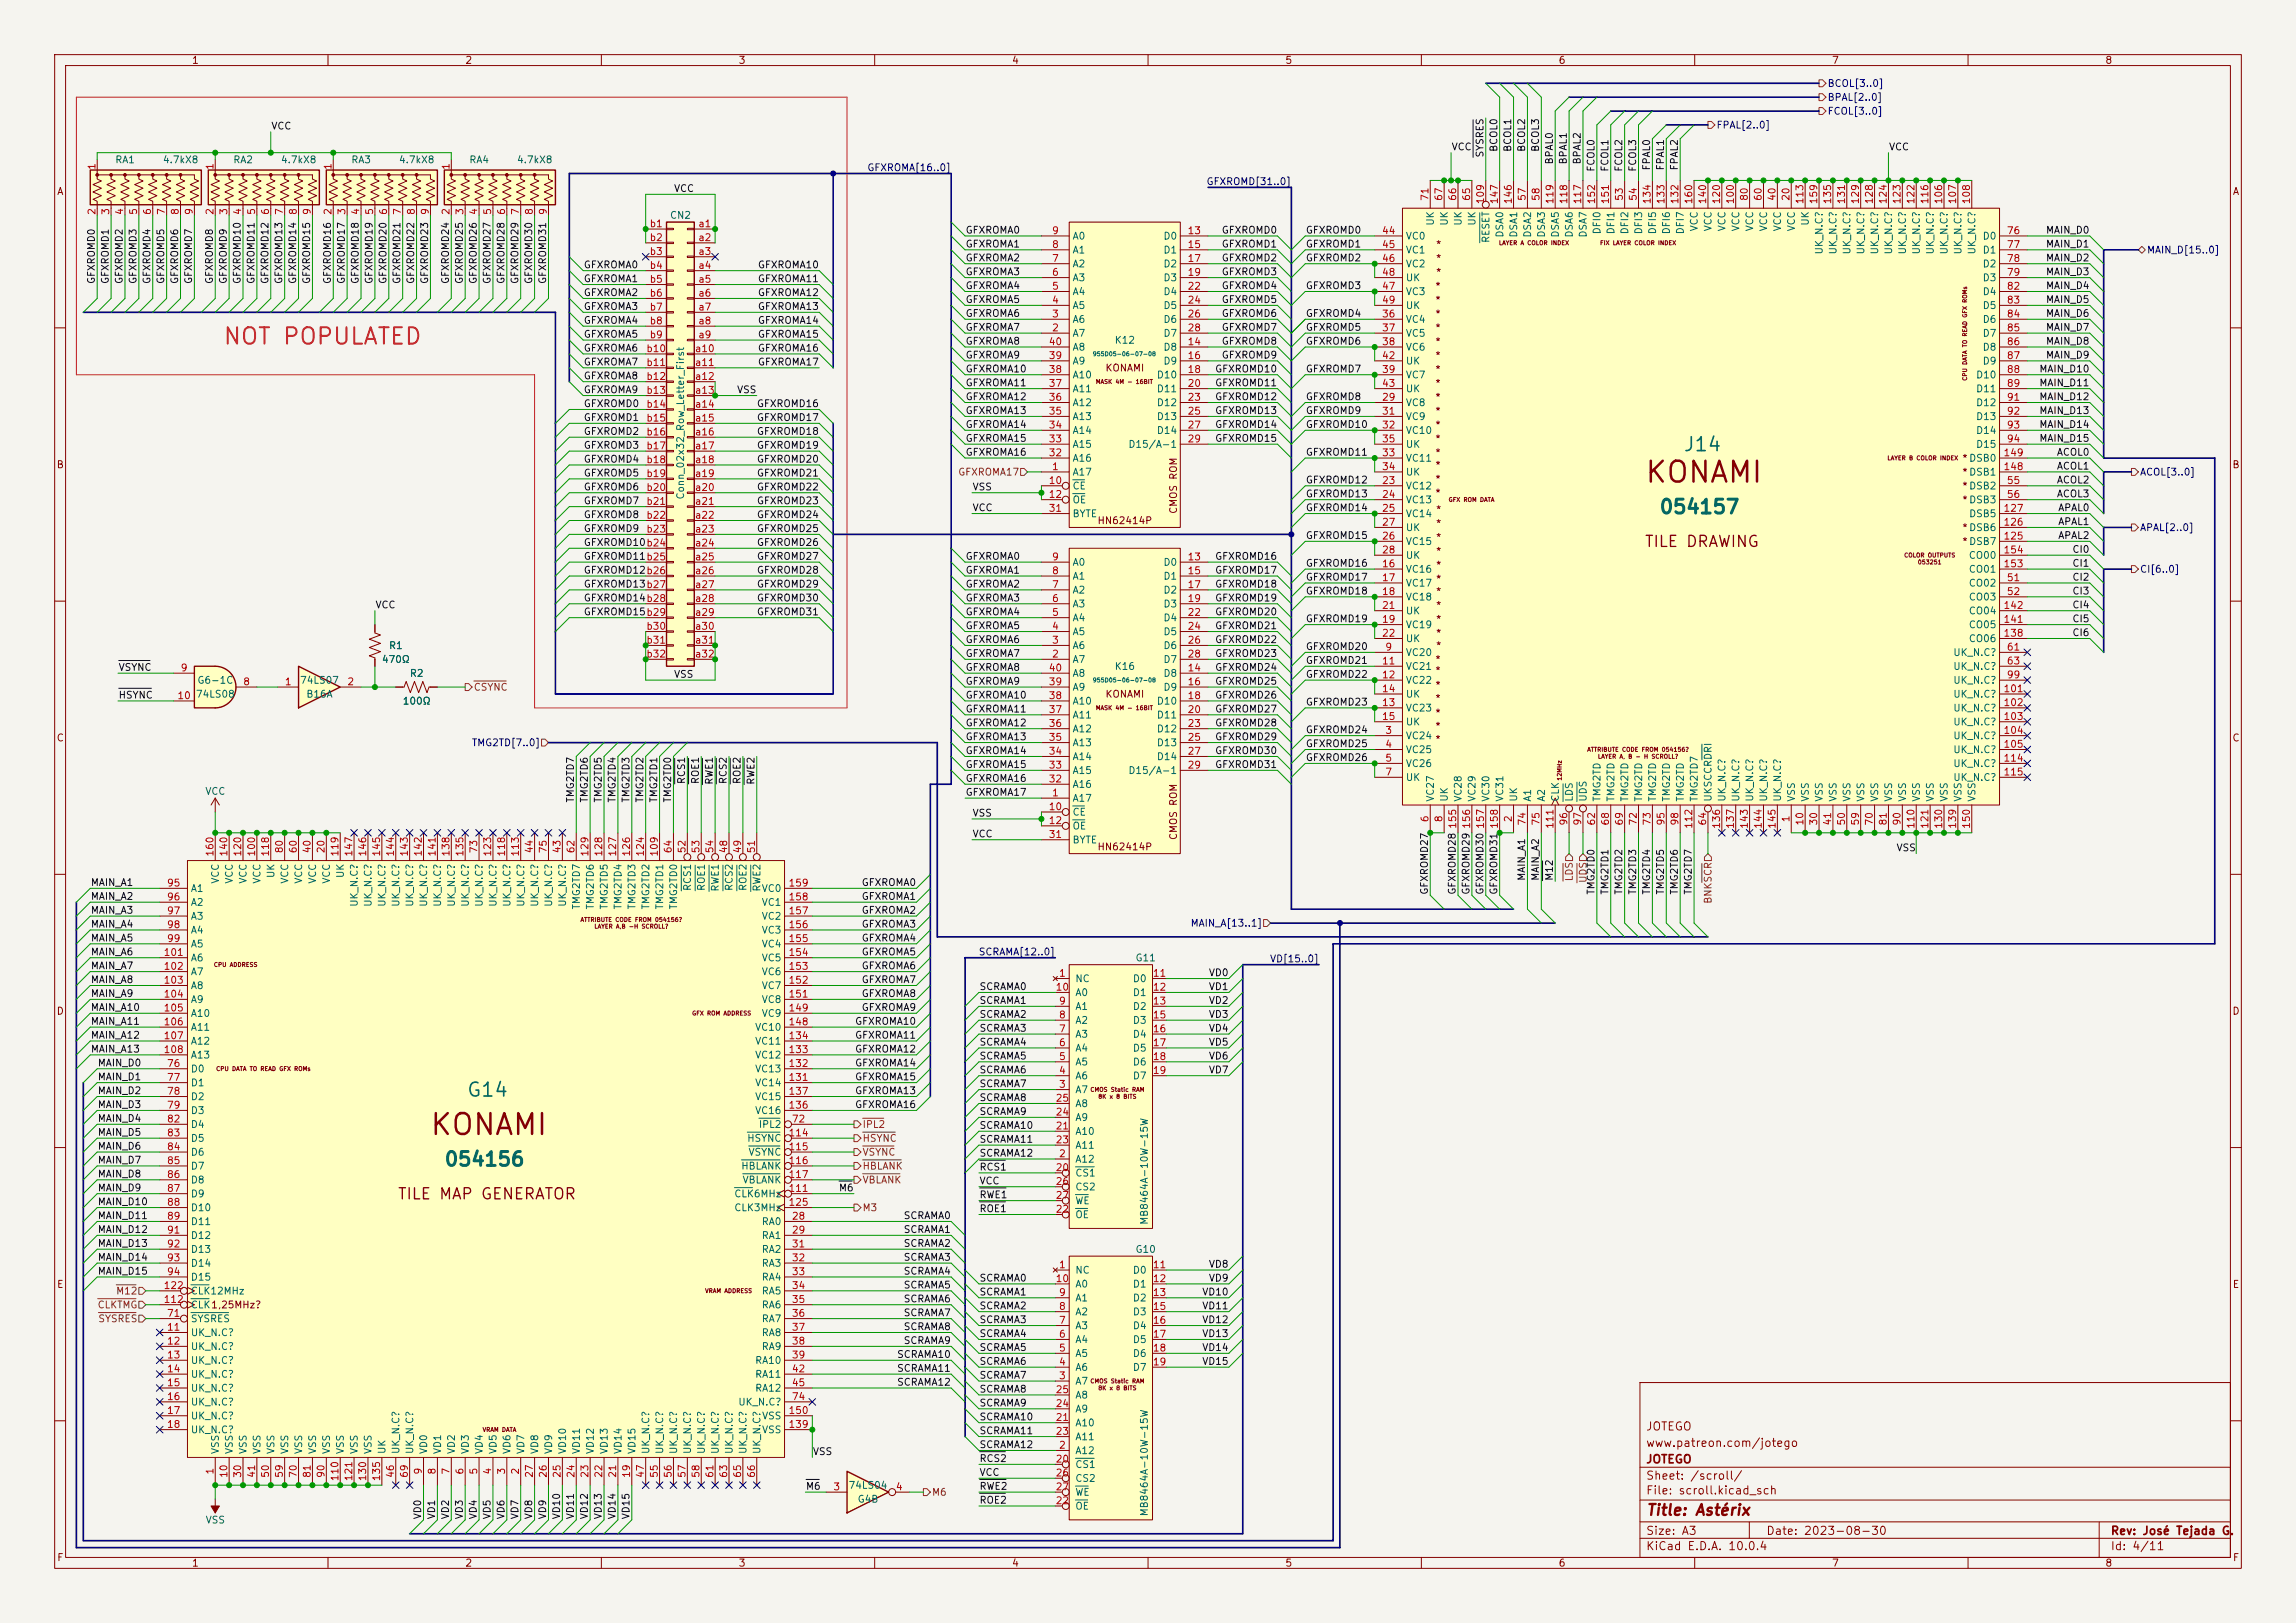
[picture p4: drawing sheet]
<svg xmlns="http://www.w3.org/2000/svg" width="420mm" height="297mm" viewBox="0 0 420 297" stroke-linecap="round" stroke-linejoin="round" font-family="sans-serif">
<defs><g id="words">
<g font-size="3.8" fill="#840000">
<text x="300.7" y="89.3">KONAMI</text>
<text x="78.4" y="208.7">KONAMI</text>
</g>
<text font-size="3" fill="#ff091e" x="40.6" y="63.8">NOT POPULATED</text>
<g font-size="2.5" fill="#006464">
<text x="307.8" y="83.2">J14</text>
<text x="303.4" y="94.7">054157</text>
<text x="85.2" y="201.3">G14</text>
<text x="81.1" y="214">054156</text>
</g>
<g font-size="2" fill="#840000">
<text x="300.7" y="100.6">TILE DRAWING</text>
<text x="72.6" y="220">TILE MAP GENERATOR</text>
<text x="301" y="277.8">Title: Astérix</text>
</g>
<g font-size="1.5" fill="#840000">
<text x="301" y="262.1">JOTEGO</text>
<text x="301" y="268.1">JOTEGO</text>
<text x="301" y="265.1">www.patreon.com/jotego</text>
<text x="301" y="273.8">File: scroll.kicad_sch</text>
<text x="301" y="271.1">Sheet: /scroll/</text>
<text x="301" y="281.2">Size: A3</text>
<text x="323" y="281.2">Date: 2023-08-30</text>
<text x="386" y="281.2">Rev: José Tejada G.</text>
<text x="301" y="284">KiCad E.D.A. 10.0.4</text>
<text x="386" y="284">Id: 4/11</text>
</g>
<g font-size="1.3" fill="#840000">
<text x="35" y="12">1</text>
<text x="85" y="12">2</text>
<text x="135" y="12">3</text>
<text x="185" y="12">4</text>
<text x="235" y="12">5</text>
<text x="285" y="12">6</text>
<text x="335" y="12">7</text>
<text x="385" y="12">8</text>
<text x="10.3" y="36">A</text>
<text x="408.3" y="36">A</text>
<text x="262.6" y="45.7">*</text>
<text x="262.4" y="53.3">*</text>
<text x="262.6" y="48.2">*</text>
<text x="262.6" y="50.8">*</text>
<text x="262.4" y="55.8">*</text>
<text x="262.4" y="58.4">*</text>
<text x="262.4" y="60.9">*</text>
<text x="262.4" y="63.5">*</text>
<text x="262.4" y="66">*</text>
<text x="202.1" y="68.3">KONAMI</text>
<text x="262.4" y="68.5">*</text>
<text x="262.4" y="71.1">*</text>
<text x="262.4" y="73.6">*</text>
<text x="262.4" y="76.2">*</text>
<text x="262.4" y="78.7">*</text>
<text x="262.4" y="81.2">*</text>
<text x="262.4" y="83.8">*</text>
<text x="10.3" y="86">B</text>
<text x="262.4" y="86.1">*</text>
<text x="262.4" y="88.6">*</text>
<text x="358.8" y="84.8">*DSB0</text>
<text x="358.8" y="87.3">*DSB1</text>
<text x="358.8" y="89.9">*DSB2</text>
<text x="408.2" y="86">B</text>
<text x="215.6" y="94.1" transform="rotate(-90 215.6 94.1)">CMOS ROM</text>
<text x="262.4" y="91.1">*</text>
<text x="262.6" y="94.2">*</text>
<text x="358.8" y="92.4">*DSB3</text>
<text x="200.6" y="96.2">HN62414P</text>
<text x="262.6" y="96.7">*</text>
<text x="262.6" y="99.3">*</text>
<text x="262.6" y="101.8">*</text>
<text x="358.8" y="97.5">*DSB6</text>
<text x="358.8" y="100">*DSB7</text>
<text x="262.6" y="104.3">*</text>
<text x="262.6" y="106.9">*</text>
<text x="262.6" y="109.2">*</text>
<text x="262.6" y="111.7">*</text>
<text x="262.6" y="114.3">*</text>
<text x="262.6" y="116.8">*</text>
<text x="262.6" y="119.1">*</text>
<text x="262.4" y="121.6">*</text>
<text x="262.4" y="123.7">*</text>
<text x="202.1" y="128">KONAMI</text>
<text x="262.4" y="126.3">*</text>
<text x="262.4" y="128.7">*</text>
<text x="262.4" y="131.4">*</text>
<text x="10.3" y="136">C</text>
<text x="262.4" y="133.8">*</text>
<text x="262.4" y="136.2">*</text>
<text x="408.2" y="136">C</text>
<text x="200.6" y="155.9">HN62414P</text>
<text x="215.6" y="153.8" transform="rotate(-90 215.6 153.8)">CMOS ROM</text>
<text x="10.3" y="186">D</text>
<text x="408.2" y="186">D</text>
<text x="10.3" y="236">E</text>
<text x="408.3" y="236">E</text>
<text x="10.3" y="286">F</text>
<text x="35" y="287">1</text>
<text x="85" y="287">2</text>
<text x="135" y="287">3</text>
<text x="185" y="287">4</text>
<text x="235" y="287">5</text>
<text x="285" y="287">6</text>
<text x="335" y="287">7</text>
<text x="385" y="287">8</text>
<text x="408.3" y="286">F</text>
</g>
<g font-size="1.3" fill="#000084">
<text x="334.2" y="16.2">BCOL[3..0]</text>
<text x="313.9" y="23.8">FPAL[2..0]</text>
<text x="334.2" y="21.3">FCOL[3..0]</text>
<text x="334.2" y="18.8">BPAL[2..0]</text>
<text x="158.5" y="31.6">GFXROMA[16..0]</text>
<text x="220.6" y="34.2">GFXROMD[31..0]</text>
<text x="392.6" y="46.7">MAIN_D[15..0]</text>
<text x="391.4" y="87.3">ACOL[3..0]</text>
<text x="391.4" y="97.5">APAL[2..0]</text>
<text x="391.4" y="105.1">CI[6..0]</text>
<text x="86.2" y="136.9">TMG2TD[7..0]</text>
<text x="217.7" y="169.9">MAIN_A[13..1]</text>
<text x="178.9" y="175.1">SCRAMA[12..0]</text>
<text x="232.2" y="176.4">VD[15..0]</text>
</g>
<g font-size="1.3" fill="#0f0f0f">
<text x="49.5" y="24">VCC</text>
<text x="265.4" y="27.8">VCC</text>
<text x="271.7" y="28.9" transform="rotate(-90 271.7 28.9)">SYSRES</text>
<text x="274.2" y="27.9" transform="rotate(-90 274.2 27.9)">BCOL0</text>
<text x="276.7" y="27.9" transform="rotate(-90 276.7 27.9)">BCOL1</text>
<text x="279.3" y="27.9" transform="rotate(-90 279.3 27.9)">BCOL2</text>
<text x="281.8" y="27.9" transform="rotate(-90 281.8 27.9)">BCOL3</text>
<text x="345.4" y="27.8">VCC</text>
<text x="123.2" y="35.4">VCC</text>
<text x="284.4" y="30.2" transform="rotate(-90 284.4 30.2)">BPAL0</text>
<text x="286.9" y="30.2" transform="rotate(-90 286.9 30.2)">BPAL1</text>
<text x="289.4" y="30.2" transform="rotate(-90 289.4 30.2)">BPAL2</text>
<text x="292" y="31.5" transform="rotate(-90 292 31.5)">FCOL0</text>
<text x="294.5" y="31.5" transform="rotate(-90 294.5 31.5)">FCOL1</text>
<text x="297.1" y="31.5" transform="rotate(-90 297.1 31.5)">FCOL2</text>
<text x="299.6" y="31.5" transform="rotate(-90 299.6 31.5)">FCOL3</text>
<text x="302.1" y="31.3" transform="rotate(-90 302.1 31.3)">FPAL0</text>
<text x="304.7" y="31.3" transform="rotate(-90 304.7 31.3)">FPAL1</text>
<text x="307.2" y="31.3" transform="rotate(-90 307.2 31.3)">FPAL2</text>
<text x="176.5" y="45.6">GFXROMA1</text>
<text x="176.5" y="43.1">GFXROMA0</text>
<text x="223.4" y="45.6">GFXROMD1</text>
<text x="223.4" y="43.1">GFXROMD0</text>
<text x="238.8" y="45.6">GFXROMD1</text>
<text x="238.8" y="43.1">GFXROMD0</text>
<text x="374.1" y="43.1">MAIN_D0</text>
<text x="374.1" y="45.6">MAIN_D1</text>
<text x="17.7" y="52.1" transform="rotate(-90 17.7 52.1)">GFXROMD0</text>
<text x="20.2" y="52.1" transform="rotate(-90 20.2 52.1)">GFXROMD1</text>
<text x="22.7" y="52.1" transform="rotate(-90 22.7 52.1)">GFXROMD2</text>
<text x="25.3" y="52.1" transform="rotate(-90 25.3 52.1)">GFXROMD3</text>
<text x="27.8" y="52.1" transform="rotate(-90 27.8 52.1)">GFXROMD4</text>
<text x="30.4" y="52.1" transform="rotate(-90 30.4 52.1)">GFXROMD5</text>
<text x="32.9" y="52.1" transform="rotate(-90 32.9 52.1)">GFXROMD6</text>
<text x="35.4" y="52.1" transform="rotate(-90 35.4 52.1)">GFXROMD7</text>
<text x="39.2" y="52.1" transform="rotate(-90 39.2 52.1)">GFXROMD8</text>
<text x="41.8" y="52.1" transform="rotate(-90 41.8 52.1)">GFXROMD9</text>
<text x="44.3" y="52.1" transform="rotate(-90 44.3 52.1)">GFXROMD10</text>
<text x="46.9" y="52.1" transform="rotate(-90 46.9 52.1)">GFXROMD11</text>
<text x="49.4" y="52.1" transform="rotate(-90 49.4 52.1)">GFXROMD12</text>
<text x="51.9" y="52.1" transform="rotate(-90 51.9 52.1)">GFXROMD13</text>
<text x="54.5" y="52.1" transform="rotate(-90 54.5 52.1)">GFXROMD14</text>
<text x="57" y="52.1" transform="rotate(-90 57 52.1)">GFXROMD15</text>
<text x="60.8" y="52.1" transform="rotate(-90 60.8 52.1)">GFXROMD16</text>
<text x="63.4" y="52.1" transform="rotate(-90 63.4 52.1)">GFXROMD17</text>
<text x="65.9" y="52.1" transform="rotate(-90 65.9 52.1)">GFXROMD18</text>
<text x="68.5" y="52.1" transform="rotate(-90 68.5 52.1)">GFXROMD19</text>
<text x="71" y="52.1" transform="rotate(-90 71 52.1)">GFXROMD20</text>
<text x="73.5" y="52.1" transform="rotate(-90 73.5 52.1)">GFXROMD21</text>
<text x="76.1" y="52.1" transform="rotate(-90 76.1 52.1)">GFXROMD22</text>
<text x="78.6" y="52.1" transform="rotate(-90 78.6 52.1)">GFXROMD23</text>
<text x="82.4" y="52.1" transform="rotate(-90 82.4 52.1)">GFXROMD24</text>
<text x="85" y="52.1" transform="rotate(-90 85 52.1)">GFXROMD25</text>
<text x="87.5" y="52.1" transform="rotate(-90 87.5 52.1)">GFXROMD26</text>
<text x="90" y="52.1" transform="rotate(-90 90 52.1)">GFXROMD27</text>
<text x="92.6" y="52.1" transform="rotate(-90 92.6 52.1)">GFXROMD28</text>
<text x="95.1" y="52.1" transform="rotate(-90 95.1 52.1)">GFXROMD29</text>
<text x="97.7" y="52.1" transform="rotate(-90 97.7 52.1)">GFXROMD30</text>
<text x="100.2" y="52.1" transform="rotate(-90 100.2 52.1)">GFXROMD31</text>
<text x="106.7" y="51.9">GFXROMA1</text>
<text x="106.7" y="49.4">GFXROMA0</text>
<text x="138.5" y="51.9">GFXROMA11</text>
<text x="138.5" y="49.4">GFXROMA10</text>
<text x="176.5" y="50.7">GFXROMA3</text>
<text x="176.5" y="53.2">GFXROMA4</text>
<text x="176.5" y="48.1">GFXROMA2</text>
<text x="223.4" y="53.2">GFXROMD4</text>
<text x="223.4" y="50.7">GFXROMD3</text>
<text x="223.4" y="48.1">GFXROMD2</text>
<text x="238.8" y="53.2">GFXROMD3</text>
<text x="238.8" y="48.1">GFXROMD2</text>
<text x="374.1" y="50.7">MAIN_D3</text>
<text x="374.1" y="53.2">MAIN_D4</text>
<text x="374.1" y="48.1">MAIN_D2</text>
<text x="106.7" y="54.5">GFXROMA2</text>
<text x="106.7" y="57">GFXROMA3</text>
<text x="106.7" y="59.6">GFXROMA4</text>
<text x="138.5" y="54.5">GFXROMA12</text>
<text x="138.5" y="59.6">GFXROMA14</text>
<text x="138.5" y="57">GFXROMA13</text>
<text x="176.5" y="55.8">GFXROMA5</text>
<text x="176.5" y="58.3">GFXROMA6</text>
<text x="223.4" y="58.3">GFXROMD6</text>
<text x="223.4" y="55.8">GFXROMD5</text>
<text x="238.8" y="58.3">GFXROMD4</text>
<text x="374.1" y="55.8">MAIN_D5</text>
<text x="374.1" y="58.3">MAIN_D6</text>
<text x="106.7" y="62.1">GFXROMA5</text>
<text x="106.7" y="64.6">GFXROMA6</text>
<text x="138.5" y="62.1">GFXROMA15</text>
<text x="138.5" y="64.6">GFXROMA16</text>
<text x="176.5" y="60.8">GFXROMA7</text>
<text x="176.5" y="63.4">GFXROMA8</text>
<text x="176.5" y="65.9">GFXROMA9</text>
<text x="223.4" y="60.8">GFXROMD7</text>
<text x="223.4" y="65.9">GFXROMD9</text>
<text x="223.4" y="63.4">GFXROMD8</text>
<text x="238.8" y="60.8">GFXROMD5</text>
<text x="238.8" y="63.4">GFXROMD6</text>
<text x="374.1" y="60.8">MAIN_D7</text>
<text x="374.1" y="65.9">MAIN_D9</text>
<text x="374.1" y="63.4">MAIN_D8</text>
<text x="106.7" y="67.2">GFXROMA7</text>
<text x="106.7" y="69.7">GFXROMA8</text>
<text x="138.5" y="67.2">GFXROMA17</text>
<text x="176.5" y="71">GFXROMA11</text>
<text x="176.5" y="68.5">GFXROMA10</text>
<text x="222.2" y="68.5">GFXROMD10</text>
<text x="222.2" y="71">GFXROMD11</text>
<text x="238.8" y="68.5">GFXROMD7</text>
<text x="372.9" y="68.5">MAIN_D10</text>
<text x="372.9" y="71">MAIN_D11</text>
<text x="106.7" y="77.3">GFXROMD1</text>
<text x="106.7" y="74.8">GFXROMD0</text>
<text x="106.7" y="72.3">GFXROMA9</text>
<text x="134.7" y="72.3">VSS</text>
<text x="138.3" y="77.3">GFXROMD17</text>
<text x="138.3" y="74.8">GFXROMD16</text>
<text x="176.5" y="73.5">GFXROMA12</text>
<text x="176.5" y="76.1">GFXROMA13</text>
<text x="222.2" y="73.5">GFXROMD12</text>
<text x="222.2" y="76.1">GFXROMD13</text>
<text x="238.8" y="73.5">GFXROMD8</text>
<text x="238.8" y="76.1">GFXROMD9</text>
<text x="372.9" y="76.1">MAIN_D13</text>
<text x="372.9" y="73.5">MAIN_D12</text>
<text x="106.7" y="82.4">GFXROMD3</text>
<text x="106.7" y="79.9">GFXROMD2</text>
<text x="138.3" y="82.4">GFXROMD19</text>
<text x="138.3" y="79.9">GFXROMD18</text>
<text x="176.5" y="78.6">GFXROMA14</text>
<text x="176.5" y="83.7">GFXROMA16</text>
<text x="176.5" y="81.2">GFXROMA15</text>
<text x="222.2" y="78.6">GFXROMD14</text>
<text x="222.2" y="81.2">GFXROMD15</text>
<text x="238.8" y="83.7">GFXROMD11</text>
<text x="238.8" y="78.6">GFXROMD10</text>
<text x="372.9" y="78.6">MAIN_D14</text>
<text x="372.9" y="81.2">MAIN_D15</text>
<text x="376.1" y="83.7">ACOL0</text>
<text x="106.7" y="87.5">GFXROMD5</text>
<text x="106.7" y="85">GFXROMD4</text>
<text x="138.3" y="85">GFXROMD20</text>
<text x="138.3" y="87.5">GFXROMD21</text>
<text x="238.8" y="88.8">GFXROMD12</text>
<text x="376.1" y="86.2">ACOL1</text>
<text x="376.1" y="88.8">ACOL2</text>
<text x="106.7" y="95.1">GFXROMD8</text>
<text x="106.7" y="92.6">GFXROMD7</text>
<text x="106.7" y="90">GFXROMD6</text>
<text x="138.3" y="95.1">GFXROMD24</text>
<text x="138.3" y="92.6">GFXROMD23</text>
<text x="138.3" y="90">GFXROMD22</text>
<text x="177.8" y="90">VSS</text>
<text x="177.8" y="93.9">VCC</text>
<text x="238.8" y="93.9">GFXROMD14</text>
<text x="238.8" y="91.3">GFXROMD13</text>
<text x="376.1" y="91.3">ACOL3</text>
<text x="376.4" y="93.9">APAL0</text>
<text x="106.7" y="100.2">GFXROMD10b24</text>
<text x="106.7" y="97.7">GFXROMD9</text>
<text x="138.3" y="100.2">GFXROMD26</text>
<text x="138.3" y="97.7">GFXROMD25</text>
<text x="238.8" y="98.9">GFXROMD15</text>
<text x="376.4" y="96.4">APAL1</text>
<text x="376.4" y="98.9">APAL2</text>
<text x="379" y="101.5">CI0</text>
<text x="106.7" y="102.7">GFXROMD11b25</text>
<text x="106.7" y="105.3">GFXROMD12b26</text>
<text x="106.7" y="107.8">GFXROMD13b27</text>
<text x="138.3" y="107.8">GFXROMD29</text>
<text x="138.3" y="105.3">GFXROMD28</text>
<text x="138.3" y="102.7">GFXROMD27</text>
<text x="176.5" y="107.8">GFXROMA2</text>
<text x="176.5" y="105.3">GFXROMA1</text>
<text x="176.5" y="102.7">GFXROMA0</text>
<text x="222.2" y="102.7">GFXROMD16</text>
<text x="222.2" y="107.8">GFXROMD18</text>
<text x="222.2" y="105.3">GFXROMD17</text>
<text x="238.8" y="106.6">GFXROMD17</text>
<text x="238.8" y="104">GFXROMD16</text>
<text x="379" y="106.6">CI2</text>
<text x="379" y="104">CI1</text>
<text x="68.6" y="111.6">VCC</text>
<text x="106.7" y="112.9">GFXROMD15b29</text>
<text x="106.7" y="110.4">GFXROMD14b28</text>
<text x="138.3" y="112.9">GFXROMD31</text>
<text x="138.3" y="110.4">GFXROMD30</text>
<text x="176.5" y="112.9">GFXROMA4</text>
<text x="176.5" y="110.4">GFXROMA3</text>
<text x="222.2" y="110.4">GFXROMD19</text>
<text x="222.2" y="112.9">GFXROMD20</text>
<text x="238.8" y="109.1">GFXROMD18</text>
<text x="379" y="111.6">CI4</text>
<text x="379" y="109.1">CI3</text>
<text x="176.5" y="118">GFXROMA6</text>
<text x="176.5" y="115.4">GFXROMA5</text>
<text x="222.2" y="115.4">GFXROMD21</text>
<text x="222.2" y="118">GFXROMD22</text>
<text x="238.8" y="119.3">GFXROMD20</text>
<text x="238.8" y="114.2">GFXROMD19</text>
<text x="379" y="114.2">CI5</text>
<text x="379" y="116.7">CI6</text>
<text x="21.6" y="123.1">VSYNC</text>
<text x="123.2" y="124.3">VSS</text>
<text x="176.5" y="120.5">GFXROMA7</text>
<text x="176.5" y="123.1">GFXROMA8</text>
<text x="176.5" y="125.6">GFXROMA9</text>
<text x="222.2" y="125.6">GFXROMD25</text>
<text x="222.2" y="120.5">GFXROMD23</text>
<text x="222.2" y="123.1">GFXROMD24</text>
<text x="238.8" y="121.8">GFXROMD21</text>
<text x="238.8" y="124.3">GFXROMD22</text>
<text x="21.6" y="128.1">HSYNC</text>
<text x="176.5" y="130.7">GFXROMA11</text>
<text x="176.5" y="128.1">GFXROMA10</text>
<text x="222.2" y="130.7">GFXROMD27</text>
<text x="222.2" y="128.1">GFXROMD26</text>
<text x="238.8" y="129.4">GFXROMD23</text>
<text x="176.5" y="135.8">GFXROMA13</text>
<text x="176.5" y="133.2">GFXROMA12</text>
<text x="222.2" y="135.8">GFXROMD29</text>
<text x="222.2" y="133.2">GFXROMD28</text>
<text x="238.8" y="137">GFXROMD25</text>
<text x="238.8" y="134.5">GFXROMD24</text>
<text x="125.6" y="143.6" transform="rotate(-90 125.6 143.6)">RCS1</text>
<text x="128.1" y="143.6" transform="rotate(-90 128.1 143.6)">ROE1</text>
<text x="130.7" y="143.7" transform="rotate(-90 130.7 143.7)">RWE1</text>
<text x="133.2" y="143.6" transform="rotate(-90 133.2 143.6)">RCS2</text>
<text x="135.8" y="143.6" transform="rotate(-90 135.8 143.6)">ROE2</text>
<text x="138.3" y="143.7" transform="rotate(-90 138.3 143.7)">RWE2</text>
<text x="176.5" y="143.4">GFXROMA16</text>
<text x="176.5" y="140.8">GFXROMA15</text>
<text x="176.5" y="138.3">GFXROMA14</text>
<text x="222.2" y="140.8">GFXROMD31</text>
<text x="222.2" y="138.3">GFXROMD30</text>
<text x="238.8" y="139.6">GFXROMD26</text>
<text x="105.3" y="147" transform="rotate(-90 105.3 147)">TMG2TD7</text>
<text x="107.8" y="147" transform="rotate(-90 107.8 147)">TMG2TD6</text>
<text x="110.4" y="147" transform="rotate(-90 110.4 147)">TMG2TD5</text>
<text x="112.9" y="147" transform="rotate(-90 112.9 147)">TMG2TD4</text>
<text x="115.4" y="147" transform="rotate(-90 115.4 147)">TMG2TD3</text>
<text x="118" y="147" transform="rotate(-90 118 147)">TMG2TD2</text>
<text x="120.5" y="147" transform="rotate(-90 120.5 147)">TMG2TD1</text>
<text x="123.1" y="147" transform="rotate(-90 123.1 147)">TMG2TD0</text>
<text x="176.5" y="145.9">GFXROMA17</text>
<text x="177.8" y="149.7">VSS</text>
<text x="177.8" y="153.5">VCC</text>
<text x="279.3" y="161.3" transform="rotate(-90 279.3 161.3)">MAIN_A1</text>
<text x="281.8" y="161.3" transform="rotate(-90 281.8 161.3)">MAIN_A2</text>
<text x="284.4" y="161.3" transform="rotate(-90 284.4 161.3)">M12</text>
<text x="346.8" y="156.1">VSS</text>
<text x="16.5" y="162.4">MAIN_A1</text>
<text x="16.5" y="167.5">MAIN_A3</text>
<text x="16.5" y="165">MAIN_A2</text>
<text x="157.5" y="165">GFXROMA1</text>
<text x="157.5" y="167.5">GFXROMA2</text>
<text x="157.5" y="162.4">GFXROMA0</text>
<text x="261.5" y="163.8" transform="rotate(-90 261.5 163.8)">GFXROMD27</text>
<text x="266.6" y="163.8" transform="rotate(-90 266.6 163.8)">GFXROMD28</text>
<text x="269.1" y="163.8" transform="rotate(-90 269.1 163.8)">GFXROMD29</text>
<text x="271.7" y="163.8" transform="rotate(-90 271.7 163.8)">GFXROMD30</text>
<text x="274.2" y="163.8" transform="rotate(-90 274.2 163.8)">GFXROMD31</text>
<text x="292" y="163.8" transform="rotate(-90 292 163.8)">TMG2TD0</text>
<text x="294.5" y="163.8" transform="rotate(-90 294.5 163.8)">TMG2TD1</text>
<text x="297.1" y="163.8" transform="rotate(-90 297.1 163.8)">TMG2TD2</text>
<text x="299.6" y="163.8" transform="rotate(-90 299.6 163.8)">TMG2TD3</text>
<text x="302.1" y="163.8" transform="rotate(-90 302.1 163.8)">TMG2TD4</text>
<text x="304.7" y="163.8" transform="rotate(-90 304.7 163.8)">TMG2TD5</text>
<text x="307.2" y="163.8" transform="rotate(-90 307.2 163.8)">TMG2TD6</text>
<text x="309.8" y="163.8" transform="rotate(-90 309.8 163.8)">TMG2TD7</text>
<text x="16.5" y="170.1">MAIN_A4</text>
<text x="16.5" y="172.6">MAIN_A5</text>
<text x="157.5" y="172.6">GFXROMA4</text>
<text x="157.5" y="170.1">GFXROMA3</text>
<text x="16.5" y="177.7">MAIN_A7</text>
<text x="16.5" y="175.1">MAIN_A6</text>
<text x="157.5" y="175.1">GFXROMA5</text>
<text x="157.5" y="177.7">GFXROMA6</text>
<text x="221" y="178.9">VD0</text>
<text x="16.5" y="180.2">MAIN_A8</text>
<text x="16.5" y="185.3">MAIN_A10</text>
<text x="16.5" y="182.8">MAIN_A9</text>
<text x="157.5" y="185.3">GFXROMA9</text>
<text x="157.5" y="182.8">GFXROMA8</text>
<text x="157.5" y="180.2">GFXROMA7</text>
<text x="179.1" y="184">SCRAMA1</text>
<text x="179.1" y="181.5">SCRAMA0</text>
<text x="221" y="181.5">VD1</text>
<text x="221" y="184">VD2</text>
<text x="16.5" y="190.4">MAIN_A12</text>
<text x="16.5" y="187.8">MAIN_A11</text>
<text x="156.3" y="190.4">GFXROMA11</text>
<text x="156.3" y="187.8">GFXROMA10</text>
<text x="179.1" y="191.6">SCRAMA4</text>
<text x="179.1" y="186.6">SCRAMA2</text>
<text x="179.1" y="189.1">SCRAMA3</text>
<text x="221" y="191.6">VD5</text>
<text x="221" y="186.6">VD3</text>
<text x="221" y="189.1">VD4</text>
<text x="16.5" y="192.9">MAIN_A13</text>
<text x="17.8" y="195.5">MAIN_D0</text>
<text x="17.8" y="198">MAIN_D1</text>
<text x="156.3" y="195.5">GFXROMA14</text>
<text x="156.3" y="198">GFXROMA15</text>
<text x="156.3" y="192.9">GFXROMA12</text>
<text x="179.1" y="196.7">SCRAMA6</text>
<text x="179.1" y="194.2">SCRAMA5</text>
<text x="221" y="196.7">VD7</text>
<text x="221" y="194.2">VD6</text>
<text x="17.8" y="203.1">MAIN_D3</text>
<text x="17.8" y="200.5">MAIN_D2</text>
<text x="156.3" y="203.1">GFXROMA16</text>
<text x="156.3" y="200.5">GFXROMA13</text>
<text x="179.1" y="201.8">SCRAMA8</text>
<text x="179.1" y="199.3">SCRAMA7</text>
<text x="17.8" y="205.6">MAIN_D4</text>
<text x="17.8" y="208.2">MAIN_D5</text>
<text x="179.1" y="209.4">SCRAMA11</text>
<text x="179.1" y="204.3">SCRAMA9</text>
<text x="179.1" y="206.9">SCRAMA10</text>
<text x="17.8" y="210.7">MAIN_D6</text>
<text x="17.8" y="213.2">MAIN_D7</text>
<text x="17.8" y="215.8">MAIN_D8</text>
<text x="179.1" y="212">SCRAMA12</text>
<text x="179.1" y="214.5">RCS1</text>
<text x="17.8" y="218.3">MAIN_D9</text>
<text x="17.8" y="220.9">MAIN_D10</text>
<text x="153.3" y="218.3">M6</text>
<text x="179.1" y="219.6">RWE1</text>
<text x="179.1" y="217">VCC</text>
<text x="17.8" y="223.4">MAIN_D11</text>
<text x="17.8" y="225.9">MAIN_D12</text>
<text x="165.2" y="225.9">SCRAMA1</text>
<text x="165.2" y="223.4">SCRAMA0</text>
<text x="179.1" y="222.1">ROE1</text>
<text x="17.8" y="233.6">MAIN_D15</text>
<text x="17.8" y="228.5">MAIN_D13</text>
<text x="17.8" y="231">MAIN_D14</text>
<text x="165.2" y="233.6">SCRAMA4</text>
<text x="165.2" y="231">SCRAMA3</text>
<text x="165.2" y="228.5">SCRAMA2</text>
<text x="221" y="232.3">VD8</text>
<text x="165.2" y="236.1">SCRAMA5</text>
<text x="165.2" y="238.6">SCRAMA6</text>
<text x="179.1" y="239.9">SCRAMA2</text>
<text x="179.1" y="234.8">SCRAMA0</text>
<text x="179.1" y="237.4">SCRAMA1</text>
<text x="219.8" y="237.4">VD10</text>
<text x="219.8" y="239.9">VD11</text>
<text x="221" y="234.8">VD9</text>
<text x="165.2" y="241.2">SCRAMA7</text>
<text x="165.2" y="243.7">SCRAMA8</text>
<text x="179.1" y="245">SCRAMA4</text>
<text x="179.1" y="242.4">SCRAMA3</text>
<text x="219.8" y="245">VD13</text>
<text x="219.8" y="242.4">VD12</text>
<text x="164" y="248.8">SCRAMA10</text>
<text x="164" y="251.3">SCRAMA11</text>
<text x="165.2" y="246.3">SCRAMA9</text>
<text x="179.1" y="250.1">SCRAMA6</text>
<text x="179.1" y="247.5">SCRAMA5</text>
<text x="219.8" y="250.1">VD15</text>
<text x="219.8" y="247.5">VD14</text>
<text x="164" y="253.9">SCRAMA12</text>
<text x="179.1" y="255.1">SCRAMA8</text>
<text x="179.1" y="257.7">SCRAMA9</text>
<text x="179.1" y="252.6">SCRAMA7</text>
<text x="179.1" y="260.2">SCRAMA10</text>
<text x="179.1" y="262.8">SCRAMA11</text>
<text x="148.6" y="266.6">VSS</text>
<text x="179.1" y="265.3">SCRAMA12</text>
<text x="179.1" y="267.8">RCS2</text>
<text x="147.3" y="272.9">M6</text>
<text x="179.1" y="275.5">ROE2</text>
<text x="179.1" y="270.4">VCC</text>
<text x="179.1" y="272.9">RWE2</text>
<text x="77.3" y="278.1" transform="rotate(-90 77.3 278.1)">VD0</text>
<text x="79.9" y="278.1" transform="rotate(-90 79.9 278.1)">VD1</text>
<text x="82.4" y="278.1" transform="rotate(-90 82.4 278.1)">VD2</text>
<text x="85" y="278.1" transform="rotate(-90 85 278.1)">VD3</text>
<text x="87.5" y="278.1" transform="rotate(-90 87.5 278.1)">VD4</text>
<text x="90" y="278.1" transform="rotate(-90 90 278.1)">VD5</text>
<text x="92.6" y="278.1" transform="rotate(-90 92.6 278.1)">VD6</text>
<text x="95.1" y="278.1" transform="rotate(-90 95.1 278.1)">VD7</text>
<text x="97.7" y="278.1" transform="rotate(-90 97.7 278.1)">VD8</text>
<text x="100.2" y="278.1" transform="rotate(-90 100.2 278.1)">VD9</text>
<text x="102.7" y="278.1" transform="rotate(-90 102.7 278.1)">VD10</text>
<text x="105.3" y="278.1" transform="rotate(-90 105.3 278.1)">VD11</text>
<text x="107.8" y="278.1" transform="rotate(-90 107.8 278.1)">VD12</text>
<text x="110.4" y="278.1" transform="rotate(-90 110.4 278.1)">VD13</text>
<text x="112.9" y="278.1" transform="rotate(-90 112.9 278.1)">VD14</text>
<text x="115.4" y="278.1" transform="rotate(-90 115.4 278.1)">VD15</text>
</g>
<g font-size="1.3" fill="#a90000">
<text x="17.8" y="31.2" transform="rotate(-90 17.8 31.2)">1</text>
<text x="39.3" y="31.2" transform="rotate(-90 39.3 31.2)">1</text>
<text x="60.9" y="31.2" transform="rotate(-90 60.9 31.2)">1</text>
<text x="82.5" y="31.2" transform="rotate(-90 82.5 31.2)">1</text>
<text x="17.8" y="39.4" transform="rotate(-90 17.8 39.4)">2</text>
<text x="20.3" y="39.4" transform="rotate(-90 20.3 39.4)">3</text>
<text x="22.8" y="39.4" transform="rotate(-90 22.8 39.4)">4</text>
<text x="25.4" y="39.4" transform="rotate(-90 25.4 39.4)">5</text>
<text x="27.9" y="39.4" transform="rotate(-90 27.9 39.4)">6</text>
<text x="30.5" y="39.4" transform="rotate(-90 30.5 39.4)">7</text>
<text x="33" y="39.4" transform="rotate(-90 33 39.4)">8</text>
<text x="35.5" y="39.4" transform="rotate(-90 35.5 39.4)">9</text>
<text x="39.3" y="39.4" transform="rotate(-90 39.3 39.4)">2</text>
<text x="41.9" y="39.4" transform="rotate(-90 41.9 39.4)">3</text>
<text x="44.4" y="39.4" transform="rotate(-90 44.4 39.4)">4</text>
<text x="47" y="39.4" transform="rotate(-90 47 39.4)">5</text>
<text x="49.5" y="39.4" transform="rotate(-90 49.5 39.4)">6</text>
<text x="52" y="39.4" transform="rotate(-90 52 39.4)">7</text>
<text x="54.6" y="39.4" transform="rotate(-90 54.6 39.4)">8</text>
<text x="57.1" y="39.4" transform="rotate(-90 57.1 39.4)">9</text>
<text x="60.9" y="39.4" transform="rotate(-90 60.9 39.4)">2</text>
<text x="63.5" y="39.4" transform="rotate(-90 63.5 39.4)">3</text>
<text x="66" y="39.4" transform="rotate(-90 66 39.4)">4</text>
<text x="68.6" y="39.4" transform="rotate(-90 68.6 39.4)">5</text>
<text x="71.1" y="39.4" transform="rotate(-90 71.1 39.4)">6</text>
<text x="73.6" y="39.4" transform="rotate(-90 73.6 39.4)">7</text>
<text x="76.2" y="39.4" transform="rotate(-90 76.2 39.4)">8</text>
<text x="78.7" y="39.4" transform="rotate(-90 78.7 39.4)">9</text>
<text x="82.5" y="39.4" transform="rotate(-90 82.5 39.4)">2</text>
<text x="85.1" y="39.4" transform="rotate(-90 85.1 39.4)">3</text>
<text x="87.6" y="39.4" transform="rotate(-90 87.6 39.4)">4</text>
<text x="90.1" y="39.4" transform="rotate(-90 90.1 39.4)">5</text>
<text x="92.7" y="39.4" transform="rotate(-90 92.7 39.4)">6</text>
<text x="95.2" y="39.4" transform="rotate(-90 95.2 39.4)">7</text>
<text x="97.8" y="39.4" transform="rotate(-90 97.8 39.4)">8</text>
<text x="100.3" y="39.4" transform="rotate(-90 100.3 39.4)">9</text>
<text x="118.7" y="41.9">b1</text>
<text x="127.6" y="41.9">a1</text>
<text x="261.6" y="36.9" transform="rotate(-90 261.6 36.9)">71</text>
<text x="264.1" y="36.9" transform="rotate(-90 264.1 36.9)">67</text>
<text x="266.7" y="36.9" transform="rotate(-90 266.7 36.9)">66</text>
<text x="269.2" y="36.9" transform="rotate(-90 269.2 36.9)">65</text>
<text x="271.8" y="37.5" transform="rotate(-90 271.8 37.5)">109</text>
<text x="274.3" y="37.5" transform="rotate(-90 274.3 37.5)">147</text>
<text x="276.8" y="37.5" transform="rotate(-90 276.8 37.5)">146</text>
<text x="279.4" y="36.9" transform="rotate(-90 279.4 36.9)">57</text>
<text x="281.9" y="36.9" transform="rotate(-90 281.9 36.9)">58</text>
<text x="284.5" y="37.5" transform="rotate(-90 284.5 37.5)">119</text>
<text x="287" y="37.5" transform="rotate(-90 287 37.5)">118</text>
<text x="289.5" y="37.5" transform="rotate(-90 289.5 37.5)">117</text>
<text x="292.1" y="37.5" transform="rotate(-90 292.1 37.5)">152</text>
<text x="294.6" y="37.5" transform="rotate(-90 294.6 37.5)">151</text>
<text x="297.2" y="36.9" transform="rotate(-90 297.2 36.9)">53</text>
<text x="299.7" y="36.9" transform="rotate(-90 299.7 36.9)">54</text>
<text x="302.2" y="37.5" transform="rotate(-90 302.2 37.5)">134</text>
<text x="304.8" y="37.5" transform="rotate(-90 304.8 37.5)">133</text>
<text x="307.3" y="37.5" transform="rotate(-90 307.3 37.5)">132</text>
<text x="309.9" y="37.5" transform="rotate(-90 309.9 37.5)">160</text>
<text x="312.4" y="37.5" transform="rotate(-90 312.4 37.5)">140</text>
<text x="314.9" y="37.5" transform="rotate(-90 314.9 37.5)">120</text>
<text x="317.5" y="37.5" transform="rotate(-90 317.5 37.5)">100</text>
<text x="320" y="36.9" transform="rotate(-90 320 36.9)">80</text>
<text x="322.6" y="36.9" transform="rotate(-90 322.6 36.9)">60</text>
<text x="325.1" y="36.9" transform="rotate(-90 325.1 36.9)">40</text>
<text x="327.6" y="36.9" transform="rotate(-90 327.6 36.9)">20</text>
<text x="330.2" y="37.5" transform="rotate(-90 330.2 37.5)">113</text>
<text x="332.7" y="37.5" transform="rotate(-90 332.7 37.5)">159</text>
<text x="335.3" y="37.5" transform="rotate(-90 335.3 37.5)">135</text>
<text x="337.8" y="37.5" transform="rotate(-90 337.8 37.5)">131</text>
<text x="340.3" y="37.5" transform="rotate(-90 340.3 37.5)">129</text>
<text x="342.9" y="37.5" transform="rotate(-90 342.9 37.5)">128</text>
<text x="345.4" y="37.5" transform="rotate(-90 345.4 37.5)">124</text>
<text x="348" y="37.5" transform="rotate(-90 348 37.5)">123</text>
<text x="350.5" y="37.5" transform="rotate(-90 350.5 37.5)">122</text>
<text x="353" y="37.5" transform="rotate(-90 353 37.5)">116</text>
<text x="355.6" y="37.5" transform="rotate(-90 355.6 37.5)">106</text>
<text x="358.1" y="37.5" transform="rotate(-90 358.1 37.5)">107</text>
<text x="360.7" y="37.5" transform="rotate(-90 360.7 37.5)">108</text>
<text x="118.7" y="44.4">b2</text>
<text x="118.7" y="47">b3</text>
<text x="127.6" y="44.4">a2</text>
<text x="127.6" y="47">a3</text>
<text x="192.3" y="45.7">8</text>
<text x="192.3" y="43.2">9</text>
<text x="217.1" y="43.2">13</text>
<text x="217.1" y="45.7">15</text>
<text x="252.7" y="43.2">44</text>
<text x="252.7" y="45.7">45</text>
<text x="367" y="43.2">76</text>
<text x="367" y="45.7">77</text>
<text x="118.7" y="49.5">b4</text>
<text x="118.7" y="52">b5</text>
<text x="127.6" y="49.5">a4</text>
<text x="127.6" y="52">a5</text>
<text x="192.3" y="53.3">5</text>
<text x="192.3" y="50.8">6</text>
<text x="192.3" y="48.2">7</text>
<text x="217.1" y="48.2">17</text>
<text x="217.1" y="50.8">19</text>
<text x="217.1" y="53.3">22</text>
<text x="252.7" y="48.2">46</text>
<text x="252.7" y="53.3">47</text>
<text x="252.7" y="50.8">48</text>
<text x="367" y="48.2">78</text>
<text x="367" y="50.8">79</text>
<text x="367" y="53.3">82</text>
<text x="118.7" y="54.6">b6</text>
<text x="118.7" y="57.1">b7</text>
<text x="118.7" y="59.7">b8</text>
<text x="127.6" y="54.6">a6</text>
<text x="127.6" y="57.1">a7</text>
<text x="127.6" y="59.7">a8</text>
<text x="192.3" y="58.4">3</text>
<text x="192.3" y="55.9">4</text>
<text x="217.1" y="55.9">24</text>
<text x="217.1" y="58.4">26</text>
<text x="252.7" y="58.4">36</text>
<text x="252.7" y="55.9">49</text>
<text x="367" y="55.9">83</text>
<text x="367" y="58.4">84</text>
<text x="118.1" y="64.7">b10</text>
<text x="118.7" y="62.2">b9</text>
<text x="127" y="64.7">a10</text>
<text x="127.6" y="62.2">a9</text>
<text x="191.7" y="63.5">40</text>
<text x="192.3" y="60.9">2</text>
<text x="217.1" y="63.5">14</text>
<text x="217.1" y="60.9">28</text>
<text x="252.7" y="60.9">37</text>
<text x="252.7" y="63.5">38</text>
<text x="367" y="60.9">85</text>
<text x="367" y="63.5">86</text>
<text x="118.1" y="67.3">b11</text>
<text x="118.1" y="69.8">b12</text>
<text x="127" y="67.3">a11</text>
<text x="127" y="69.8">a12</text>
<text x="191.7" y="71.1">37</text>
<text x="191.7" y="68.6">38</text>
<text x="191.7" y="66">39</text>
<text x="217.1" y="66">16</text>
<text x="217.1" y="68.6">18</text>
<text x="217.1" y="71.1">20</text>
<text x="252.7" y="68.6">39</text>
<text x="252.7" y="66">42</text>
<text x="252.7" y="71.1">43</text>
<text x="367" y="66">87</text>
<text x="367" y="68.6">88</text>
<text x="367" y="71.1">89</text>
<text x="118.1" y="72.4">b13</text>
<text x="118.1" y="74.9">b14</text>
<text x="118.1" y="77.4">b15</text>
<text x="127" y="72.4">a13</text>
<text x="127" y="74.9">a14</text>
<text x="127" y="77.4">a15</text>
<text x="191.7" y="76.2">35</text>
<text x="191.7" y="73.6">36</text>
<text x="217.1" y="73.6">23</text>
<text x="217.1" y="76.2">25</text>
<text x="252.7" y="73.6">29</text>
<text x="252.7" y="76.2">31</text>
<text x="367" y="73.6">91</text>
<text x="367" y="76.2">92</text>
<text x="118.1" y="80">b16</text>
<text x="118.1" y="82.5">b17</text>
<text x="127" y="80">a16</text>
<text x="127" y="82.5">a17</text>
<text x="191.7" y="83.8">32</text>
<text x="191.7" y="81.3">33</text>
<text x="191.7" y="78.7">34</text>
<text x="217.1" y="78.7">27</text>
<text x="217.1" y="81.3">29</text>
<text x="252.7" y="78.7">32</text>
<text x="252.7" y="83.8">33</text>
<text x="252.7" y="81.3">35</text>
<text x="366.4" y="83.8">149</text>
<text x="367" y="78.7">93</text>
<text x="367" y="81.3">94</text>
<text x="118.1" y="85.1">b18</text>
<text x="118.1" y="87.6">b19</text>
<text x="127" y="85.1">a18</text>
<text x="127" y="87.6">a19</text>
<text x="191.7" y="88.9">10</text>
<text x="192.3" y="86.3">1</text>
<text x="252.7" y="88.9">23</text>
<text x="252.7" y="86.3">34</text>
<text x="366.4" y="86.3">148</text>
<text x="367" y="88.9">55</text>
<text x="118.1" y="90.1">b20</text>
<text x="118.1" y="92.7">b21</text>
<text x="118.1" y="95.2">b22</text>
<text x="127" y="90.1">a20</text>
<text x="127" y="92.7">a21</text>
<text x="127" y="95.2">a22</text>
<text x="191.7" y="91.4">12</text>
<text x="191.7" y="94">31</text>
<text x="252.7" y="91.4">24</text>
<text x="252.7" y="94">25</text>
<text x="366.4" y="94">127</text>
<text x="367" y="91.4">56</text>
<text x="118.1" y="97.8">b23</text>
<text x="127" y="97.8">a23</text>
<text x="127" y="100.3">a24</text>
<text x="252.7" y="99">26</text>
<text x="252.7" y="96.5">27</text>
<text x="252.7" y="101.6">28</text>
<text x="366.4" y="99">125</text>
<text x="366.4" y="96.5">126</text>
<text x="366.4" y="101.6">154</text>
<text x="127" y="102.8">a25</text>
<text x="127" y="105.4">a26</text>
<text x="127" y="107.9">a27</text>
<text x="192.3" y="107.9">7</text>
<text x="192.3" y="105.4">8</text>
<text x="192.3" y="102.8">9</text>
<text x="217.1" y="102.8">13</text>
<text x="217.1" y="105.4">15</text>
<text x="217.1" y="107.9">17</text>
<text x="252.7" y="104.1">16</text>
<text x="252.7" y="106.7">17</text>
<text x="366.4" y="104.1">153</text>
<text x="367" y="106.7">51</text>
<text x="127" y="110.5">a28</text>
<text x="127" y="113">a29</text>
<text x="192.3" y="113">5</text>
<text x="192.3" y="110.5">6</text>
<text x="217.1" y="110.5">19</text>
<text x="217.1" y="113">22</text>
<text x="252.7" y="109.2">18</text>
<text x="252.7" y="111.7">21</text>
<text x="366.4" y="111.7">142</text>
<text x="367" y="109.2">52</text>
<text x="118.1" y="115.5">b30</text>
<text x="118.1" y="118.1">b31</text>
<text x="127" y="115.5">a30</text>
<text x="127" y="118.1">a31</text>
<text x="192.3" y="118.1">3</text>
<text x="192.3" y="115.5">4</text>
<text x="217.1" y="115.5">24</text>
<text x="217.1" y="118.1">26</text>
<text x="252.7" y="114.3">19</text>
<text x="252.7" y="116.8">22</text>
<text x="253.3" y="119.4">9</text>
<text x="366.4" y="116.8">138</text>
<text x="366.4" y="114.3">141</text>
<text x="367" y="119.4">61</text>
<text x="32.9" y="123.2">9</text>
<text x="44.4" y="125.7">8</text>
<text x="52" y="125.7">1</text>
<text x="63.4" y="125.7">2</text>
<text x="118.1" y="120.6">b32</text>
<text x="127" y="120.6">a32</text>
<text x="191.7" y="125.7">39</text>
<text x="191.7" y="123.2">40</text>
<text x="192.3" y="120.6">2</text>
<text x="217.1" y="123.2">14</text>
<text x="217.1" y="125.7">16</text>
<text x="217.1" y="120.6">28</text>
<text x="252.7" y="121.9">11</text>
<text x="252.7" y="124.4">12</text>
<text x="367" y="121.9">63</text>
<text x="367" y="124.4">99</text>
<text x="32.3" y="128.2">10</text>
<text x="191.7" y="130.8">37</text>
<text x="191.7" y="128.2">38</text>
<text x="217.1" y="128.2">18</text>
<text x="217.1" y="130.8">20</text>
<text x="252.7" y="129.5">13</text>
<text x="252.7" y="127">14</text>
<text x="366.4" y="127">101</text>
<text x="366.4" y="129.5">102</text>
<text x="191.7" y="135.9">35</text>
<text x="191.7" y="133.3">36</text>
<text x="217.1" y="133.3">23</text>
<text x="217.1" y="135.9">25</text>
<text x="252.7" y="132.1">15</text>
<text x="253.3" y="134.6">3</text>
<text x="253.3" y="137.1">4</text>
<text x="366.4" y="132.1">103</text>
<text x="366.4" y="134.6">104</text>
<text x="366.4" y="137.1">105</text>
<text x="191.7" y="143.5">32</text>
<text x="191.7" y="140.9">33</text>
<text x="191.7" y="138.4">34</text>
<text x="217.1" y="138.4">27</text>
<text x="217.1" y="140.9">29</text>
<text x="253.3" y="139.7">5</text>
<text x="253.3" y="142.2">7</text>
<text x="366.4" y="139.7">114</text>
<text x="366.4" y="142.2">115</text>
<text x="191.7" y="148.6">10</text>
<text x="192.3" y="146">1</text>
<text x="191.7" y="151.1">12</text>
<text x="191.7" y="153.6">31</text>
<text x="261.6" y="150.6" transform="rotate(-90 261.6 150.6)">6</text>
<text x="264.1" y="150.6" transform="rotate(-90 264.1 150.6)">8</text>
<text x="266.7" y="151.8" transform="rotate(-90 266.7 151.8)">155</text>
<text x="269.2" y="151.8" transform="rotate(-90 269.2 151.8)">156</text>
<text x="271.8" y="151.8" transform="rotate(-90 271.8 151.8)">157</text>
<text x="274.3" y="151.8" transform="rotate(-90 274.3 151.8)">158</text>
<text x="276.8" y="150.6" transform="rotate(-90 276.8 150.6)">2</text>
<text x="279.4" y="151.2" transform="rotate(-90 279.4 151.2)">74</text>
<text x="281.9" y="151.2" transform="rotate(-90 281.9 151.2)">75</text>
<text x="284.5" y="151.8" transform="rotate(-90 284.5 151.8)">111</text>
<text x="287" y="151.2" transform="rotate(-90 287 151.2)">96</text>
<text x="289.5" y="151.2" transform="rotate(-90 289.5 151.2)">97</text>
<text x="292.1" y="151.2" transform="rotate(-90 292.1 151.2)">62</text>
<text x="294.6" y="151.2" transform="rotate(-90 294.6 151.2)">68</text>
<text x="297.2" y="151.2" transform="rotate(-90 297.2 151.2)">69</text>
<text x="299.7" y="151.2" transform="rotate(-90 299.7 151.2)">72</text>
<text x="302.2" y="151.2" transform="rotate(-90 302.2 151.2)">73</text>
<text x="304.8" y="151.2" transform="rotate(-90 304.8 151.2)">95</text>
<text x="307.3" y="151.2" transform="rotate(-90 307.3 151.2)">98</text>
<text x="309.9" y="151.8" transform="rotate(-90 309.9 151.8)">112</text>
<text x="312.4" y="151.2" transform="rotate(-90 312.4 151.2)">64</text>
<text x="314.9" y="151.8" transform="rotate(-90 314.9 151.8)">136</text>
<text x="317.5" y="151.8" transform="rotate(-90 317.5 151.8)">137</text>
<text x="320" y="151.8" transform="rotate(-90 320 151.8)">143</text>
<text x="322.6" y="151.8" transform="rotate(-90 322.6 151.8)">144</text>
<text x="325.1" y="151.8" transform="rotate(-90 325.1 151.8)">145</text>
<text x="327.6" y="150.6" transform="rotate(-90 327.6 150.6)">1</text>
<text x="330.2" y="151.2" transform="rotate(-90 330.2 151.2)">10</text>
<text x="332.7" y="151.2" transform="rotate(-90 332.7 151.2)">30</text>
<text x="335.3" y="151.2" transform="rotate(-90 335.3 151.2)">41</text>
<text x="337.8" y="151.2" transform="rotate(-90 337.8 151.2)">50</text>
<text x="340.3" y="151.2" transform="rotate(-90 340.3 151.2)">59</text>
<text x="342.9" y="151.2" transform="rotate(-90 342.9 151.2)">70</text>
<text x="345.4" y="151.2" transform="rotate(-90 345.4 151.2)">81</text>
<text x="348" y="151.2" transform="rotate(-90 348 151.2)">90</text>
<text x="350.5" y="151.8" transform="rotate(-90 350.5 151.8)">110</text>
<text x="353" y="151.8" transform="rotate(-90 353 151.8)">121</text>
<text x="355.6" y="151.8" transform="rotate(-90 355.6 151.8)">130</text>
<text x="358.1" y="151.8" transform="rotate(-90 358.1 151.8)">139</text>
<text x="360.7" y="151.8" transform="rotate(-90 360.7 151.8)">150</text>
<text x="39.3" y="156.9" transform="rotate(-90 39.3 156.9)">160</text>
<text x="41.9" y="156.9" transform="rotate(-90 41.9 156.9)">140</text>
<text x="44.4" y="156.9" transform="rotate(-90 44.4 156.9)">120</text>
<text x="47" y="156.9" transform="rotate(-90 47 156.9)">100</text>
<text x="49.5" y="156.9" transform="rotate(-90 49.5 156.9)">118</text>
<text x="52" y="156.3" transform="rotate(-90 52 156.3)">80</text>
<text x="54.6" y="156.3" transform="rotate(-90 54.6 156.3)">60</text>
<text x="57.1" y="156.3" transform="rotate(-90 57.1 156.3)">40</text>
<text x="59.7" y="156.3" transform="rotate(-90 59.7 156.3)">20</text>
<text x="62.2" y="156.9" transform="rotate(-90 62.2 156.9)">119</text>
<text x="64.7" y="156.9" transform="rotate(-90 64.7 156.9)">147</text>
<text x="67.3" y="156.9" transform="rotate(-90 67.3 156.9)">146</text>
<text x="69.8" y="156.9" transform="rotate(-90 69.8 156.9)">145</text>
<text x="72.4" y="156.9" transform="rotate(-90 72.4 156.9)">144</text>
<text x="74.9" y="156.9" transform="rotate(-90 74.9 156.9)">143</text>
<text x="77.4" y="156.9" transform="rotate(-90 77.4 156.9)">142</text>
<text x="80" y="156.9" transform="rotate(-90 80 156.9)">141</text>
<text x="82.5" y="156.9" transform="rotate(-90 82.5 156.9)">138</text>
<text x="85.1" y="156.9" transform="rotate(-90 85.1 156.9)">135</text>
<text x="87.6" y="156.3" transform="rotate(-90 87.6 156.3)">73</text>
<text x="90.1" y="156.9" transform="rotate(-90 90.1 156.9)">123</text>
<text x="92.7" y="156.9" transform="rotate(-90 92.7 156.9)">118</text>
<text x="95.2" y="156.9" transform="rotate(-90 95.2 156.9)">113</text>
<text x="97.8" y="156.3" transform="rotate(-90 97.8 156.3)">44</text>
<text x="100.3" y="156.3" transform="rotate(-90 100.3 156.3)">75</text>
<text x="102.8" y="156.3" transform="rotate(-90 102.8 156.3)">43</text>
<text x="105.4" y="156.3" transform="rotate(-90 105.4 156.3)">62</text>
<text x="107.9" y="156.9" transform="rotate(-90 107.9 156.9)">129</text>
<text x="110.5" y="156.9" transform="rotate(-90 110.5 156.9)">128</text>
<text x="113" y="156.9" transform="rotate(-90 113 156.9)">127</text>
<text x="115.5" y="156.9" transform="rotate(-90 115.5 156.9)">126</text>
<text x="118.1" y="156.9" transform="rotate(-90 118.1 156.9)">124</text>
<text x="120.6" y="156.9" transform="rotate(-90 120.6 156.9)">109</text>
<text x="123.2" y="156.3" transform="rotate(-90 123.2 156.3)">64</text>
<text x="125.7" y="156.3" transform="rotate(-90 125.7 156.3)">52</text>
<text x="128.2" y="156.3" transform="rotate(-90 128.2 156.3)">53</text>
<text x="130.8" y="156.3" transform="rotate(-90 130.8 156.3)">54</text>
<text x="133.3" y="156.3" transform="rotate(-90 133.3 156.3)">48</text>
<text x="135.9" y="156.3" transform="rotate(-90 135.9 156.3)">49</text>
<text x="138.4" y="156.3" transform="rotate(-90 138.4 156.3)">51</text>
<text x="30.4" y="162.5">95</text>
<text x="30.4" y="165.1">96</text>
<text x="30.4" y="167.6">97</text>
<text x="144.1" y="167.6">157</text>
<text x="144.1" y="165.1">158</text>
<text x="144.1" y="162.5">159</text>
<text x="30.4" y="170.2">98</text>
<text x="30.4" y="172.7">99</text>
<text x="144.1" y="172.7">155</text>
<text x="144.1" y="170.2">156</text>
<text x="29.8" y="175.2">101</text>
<text x="29.8" y="177.8">102</text>
<text x="144.1" y="177.8">153</text>
<text x="144.1" y="175.2">154</text>
<text x="193.6" y="179">1</text>
<text x="210.8" y="179">11</text>
<text x="29.8" y="180.3">103</text>
<text x="29.8" y="182.9">104</text>
<text x="29.8" y="185.4">105</text>
<text x="144.1" y="185.4">149</text>
<text x="144.1" y="182.9">151</text>
<text x="144.1" y="180.3">152</text>
<text x="193" y="181.6">10</text>
<text x="193.6" y="184.1">9</text>
<text x="210.8" y="181.6">12</text>
<text x="210.8" y="184.1">13</text>
<text x="29.8" y="187.9">106</text>
<text x="29.8" y="190.5">107</text>
<text x="144.1" y="190.5">134</text>
<text x="144.1" y="187.9">148</text>
<text x="193.6" y="191.7">6</text>
<text x="193.6" y="189.2">7</text>
<text x="193.6" y="186.7">8</text>
<text x="210.8" y="186.7">15</text>
<text x="210.8" y="189.2">16</text>
<text x="210.8" y="191.7">17</text>
<text x="29.8" y="193">108</text>
<text x="30.4" y="195.6">76</text>
<text x="144.1" y="195.6">132</text>
<text x="144.1" y="193">133</text>
<text x="193.6" y="196.8">4</text>
<text x="193.6" y="194.3">5</text>
<text x="210.8" y="194.3">18</text>
<text x="210.8" y="196.8">19</text>
<text x="30.4" y="198.1">77</text>
<text x="30.4" y="200.6">78</text>
<text x="30.4" y="203.2">79</text>
<text x="144.1" y="198.1">131</text>
<text x="144.1" y="203.2">136</text>
<text x="144.1" y="200.6">137</text>
<text x="193" y="201.9">25</text>
<text x="193.6" y="199.4">3</text>
<text x="30.4" y="205.7">82</text>
<text x="30.4" y="208.3">83</text>
<text x="144.1" y="208.3">114</text>
<text x="144.7" y="205.7">72</text>
<text x="193" y="207">21</text>
<text x="193" y="209.5">23</text>
<text x="193" y="204.4">24</text>
<text x="30.4" y="210.8">84</text>
<text x="30.4" y="213.3">85</text>
<text x="30.4" y="215.9">86</text>
<text x="144.1" y="210.8">115</text>
<text x="144.1" y="213.3">116</text>
<text x="144.1" y="215.9">117</text>
<text x="193" y="214.6">20</text>
<text x="193.6" y="212.1">2</text>
<text x="30.4" y="218.4">87</text>
<text x="30.4" y="221">88</text>
<text x="144.1" y="218.4">111</text>
<text x="144.1" y="221">125</text>
<text x="193" y="217.1">26</text>
<text x="193" y="219.7">27</text>
<text x="30.4" y="223.5">89</text>
<text x="30.4" y="226">91</text>
<text x="144.7" y="223.5">28</text>
<text x="144.7" y="226">29</text>
<text x="193" y="222.2">22</text>
<text x="30.4" y="228.6">92</text>
<text x="30.4" y="231.1">93</text>
<text x="30.4" y="233.7">94</text>
<text x="144.7" y="228.6">31</text>
<text x="144.7" y="231.1">32</text>
<text x="144.7" y="233.7">33</text>
<text x="193.6" y="232.4">1</text>
<text x="210.8" y="232.4">11</text>
<text x="29.8" y="238.7">112</text>
<text x="29.8" y="236.2">122</text>
<text x="144.7" y="236.2">34</text>
<text x="144.7" y="238.7">35</text>
<text x="193" y="234.9">10</text>
<text x="193.6" y="237.5">9</text>
<text x="210.8" y="234.9">12</text>
<text x="210.8" y="237.5">13</text>
<text x="30.4" y="243.8">11</text>
<text x="30.4" y="241.3">71</text>
<text x="144.7" y="241.3">36</text>
<text x="144.7" y="243.8">37</text>
<text x="193.6" y="245.1">6</text>
<text x="193.6" y="242.5">7</text>
<text x="193.6" y="240">8</text>
<text x="210.8" y="240">15</text>
<text x="210.8" y="242.5">16</text>
<text x="210.8" y="245.1">17</text>
<text x="30.4" y="246.4">12</text>
<text x="30.4" y="248.9">13</text>
<text x="30.4" y="251.4">14</text>
<text x="144.7" y="246.4">38</text>
<text x="144.7" y="248.9">39</text>
<text x="144.7" y="251.4">42</text>
<text x="193.6" y="250.2">4</text>
<text x="193.6" y="247.6">5</text>
<text x="210.8" y="247.6">18</text>
<text x="210.8" y="250.2">19</text>
<text x="30.4" y="254">15</text>
<text x="30.4" y="256.5">16</text>
<text x="144.7" y="254">45</text>
<text x="144.7" y="256.5">74</text>
<text x="193" y="257.8">24</text>
<text x="193" y="255.2">25</text>
<text x="193.6" y="252.7">3</text>
<text x="30.4" y="259.1">17</text>
<text x="30.4" y="261.6">18</text>
<text x="144.1" y="261.6">139</text>
<text x="144.1" y="259.1">150</text>
<text x="193" y="260.3">21</text>
<text x="193" y="262.9">23</text>
<text x="39.3" y="269.9" transform="rotate(-90 39.3 269.9)">1</text>
<text x="77.4" y="269.9" transform="rotate(-90 77.4 269.9)">9</text>
<text x="80" y="269.9" transform="rotate(-90 80 269.9)">8</text>
<text x="82.5" y="269.9" transform="rotate(-90 82.5 269.9)">7</text>
<text x="85.1" y="269.9" transform="rotate(-90 85.1 269.9)">6</text>
<text x="87.6" y="269.9" transform="rotate(-90 87.6 269.9)">5</text>
<text x="90.1" y="269.9" transform="rotate(-90 90.1 269.9)">4</text>
<text x="92.7" y="269.9" transform="rotate(-90 92.7 269.9)">3</text>
<text x="95.2" y="269.9" transform="rotate(-90 95.2 269.9)">2</text>
<text x="193" y="267.9">20</text>
<text x="193.6" y="265.4">2</text>
<text x="41.9" y="270.6" transform="rotate(-90 41.9 270.6)">10</text>
<text x="44.4" y="270.6" transform="rotate(-90 44.4 270.6)">30</text>
<text x="47" y="270.6" transform="rotate(-90 47 270.6)">41</text>
<text x="49.5" y="270.6" transform="rotate(-90 49.5 270.6)">50</text>
<text x="52" y="270.6" transform="rotate(-90 52 270.6)">59</text>
<text x="54.6" y="270.6" transform="rotate(-90 54.6 270.6)">70</text>
<text x="57.1" y="270.6" transform="rotate(-90 57.1 270.6)">81</text>
<text x="59.7" y="270.6" transform="rotate(-90 59.7 270.6)">90</text>
<text x="62.2" y="271.2" transform="rotate(-90 62.2 271.2)">110</text>
<text x="64.7" y="271.2" transform="rotate(-90 64.7 271.2)">121</text>
<text x="67.3" y="271.2" transform="rotate(-90 67.3 271.2)">130</text>
<text x="69.8" y="271.2" transform="rotate(-90 69.8 271.2)">135</text>
<text x="72.4" y="270.6" transform="rotate(-90 72.4 270.6)">46</text>
<text x="74.9" y="270.6" transform="rotate(-90 74.9 270.6)">69</text>
<text x="97.8" y="270.6" transform="rotate(-90 97.8 270.6)">27</text>
<text x="100.3" y="270.6" transform="rotate(-90 100.3 270.6)">26</text>
<text x="102.8" y="270.6" transform="rotate(-90 102.8 270.6)">25</text>
<text x="105.4" y="270.6" transform="rotate(-90 105.4 270.6)">24</text>
<text x="107.9" y="270.6" transform="rotate(-90 107.9 270.6)">23</text>
<text x="110.5" y="270.6" transform="rotate(-90 110.5 270.6)">22</text>
<text x="113" y="270.6" transform="rotate(-90 113 270.6)">21</text>
<text x="115.5" y="270.6" transform="rotate(-90 115.5 270.6)">19</text>
<text x="118.1" y="270.6" transform="rotate(-90 118.1 270.6)">47</text>
<text x="120.6" y="270.6" transform="rotate(-90 120.6 270.6)">55</text>
<text x="123.2" y="270.6" transform="rotate(-90 123.2 270.6)">56</text>
<text x="125.7" y="270.6" transform="rotate(-90 125.7 270.6)">57</text>
<text x="128.2" y="270.6" transform="rotate(-90 128.2 270.6)">58</text>
<text x="130.8" y="270.6" transform="rotate(-90 130.8 270.6)">61</text>
<text x="133.3" y="270.6" transform="rotate(-90 133.3 270.6)">63</text>
<text x="135.9" y="270.6" transform="rotate(-90 135.9 270.6)">65</text>
<text x="138.4" y="270.6" transform="rotate(-90 138.4 270.6)">66</text>
<text x="152.3" y="273">3</text>
<text x="163.8" y="273">4</text>
<text x="193" y="275.6">22</text>
<text x="193" y="270.5">26</text>
<text x="193" y="273">27</text>
</g>
<g font-size="1.3" fill="#006464">
<text x="21" y="30.2">RA1</text>
<text x="29.7" y="30.2">4.7kX8</text>
<text x="42.6" y="30.2">RA2</text>
<text x="51.3" y="30.2">4.7kX8</text>
<text x="64.2" y="30.2">RA3</text>
<text x="72.9" y="30.2">4.7kX8</text>
<text x="85.7" y="30.2">RA4</text>
<text x="94.5" y="30.2">4.7kX8</text>
<text x="122.5" y="40.3">CN2</text>
<text x="262.6" y="41.4" transform="rotate(-90 262.6 41.4)">UK</text>
<text x="265.1" y="41.4" transform="rotate(-90 265.1 41.4)">UK</text>
<text x="267.7" y="41.4" transform="rotate(-90 267.7 41.4)">UK</text>
<text x="270.2" y="41.4" transform="rotate(-90 270.2 41.4)">UK</text>
<text x="331.2" y="41.4" transform="rotate(-90 331.2 41.4)">UK</text>
<text x="196.1" y="46.7">A1</text>
<text x="196.1" y="44.2">A0</text>
<text x="212.7" y="44.2">D0</text>
<text x="212.7" y="46.7">D1</text>
<text x="257" y="44.2">VC0</text>
<text x="257" y="46.7">VC1</text>
<text x="272.8" y="44.6" transform="rotate(-90 272.8 44.6)">RESET</text>
<text x="275.3" y="43.6" transform="rotate(-90 275.3 43.6)">DSA0</text>
<text x="277.8" y="43.6" transform="rotate(-90 277.8 43.6)">DSA1</text>
<text x="280.4" y="43.6" transform="rotate(-90 280.4 43.6)">DSA2</text>
<text x="282.9" y="43.6" transform="rotate(-90 282.9 43.6)">DSA3</text>
<text x="285.5" y="43.6" transform="rotate(-90 285.5 43.6)">DSA5</text>
<text x="288" y="43.6" transform="rotate(-90 288 43.6)">DSA6</text>
<text x="290.5" y="43.6" transform="rotate(-90 290.5 43.6)">DSA7</text>
<text x="293.1" y="43" transform="rotate(-90 293.1 43)">DFI0</text>
<text x="295.6" y="43" transform="rotate(-90 295.6 43)">DFI1</text>
<text x="298.2" y="43" transform="rotate(-90 298.2 43)">DFI2</text>
<text x="300.7" y="43" transform="rotate(-90 300.7 43)">DFI3</text>
<text x="303.2" y="43" transform="rotate(-90 303.2 43)">DFI5</text>
<text x="305.8" y="43" transform="rotate(-90 305.8 43)">DFI6</text>
<text x="308.3" y="43" transform="rotate(-90 308.3 43)">DFI7</text>
<text x="310.9" y="42.4" transform="rotate(-90 310.9 42.4)">VCC</text>
<text x="313.4" y="42.4" transform="rotate(-90 313.4 42.4)">VCC</text>
<text x="315.9" y="42.4" transform="rotate(-90 315.9 42.4)">VCC</text>
<text x="318.5" y="42.4" transform="rotate(-90 318.5 42.4)">VCC</text>
<text x="321" y="42.4" transform="rotate(-90 321 42.4)">VCC</text>
<text x="323.6" y="42.4" transform="rotate(-90 323.6 42.4)">VCC</text>
<text x="326.1" y="42.4" transform="rotate(-90 326.1 42.4)">VCC</text>
<text x="328.6" y="42.4" transform="rotate(-90 328.6 42.4)">VCC</text>
<text x="333.7" y="46.7" transform="rotate(-90 333.7 46.7)">UK_N.C?</text>
<text x="336.3" y="46.7" transform="rotate(-90 336.3 46.7)">UK_N.C?</text>
<text x="338.8" y="46.7" transform="rotate(-90 338.8 46.7)">UK_N.C?</text>
<text x="341.3" y="46.7" transform="rotate(-90 341.3 46.7)">UK_N.C?</text>
<text x="343.9" y="46.7" transform="rotate(-90 343.9 46.7)">UK_N.C?</text>
<text x="346.4" y="46.7" transform="rotate(-90 346.4 46.7)">UK_N.C?</text>
<text x="349" y="46.7" transform="rotate(-90 349 46.7)">UK_N.C?</text>
<text x="351.5" y="46.7" transform="rotate(-90 351.5 46.7)">UK_N.C?</text>
<text x="354" y="46.7" transform="rotate(-90 354 46.7)">UK_N.C?</text>
<text x="356.6" y="46.7" transform="rotate(-90 356.6 46.7)">UK_N.C?</text>
<text x="359.1" y="46.7" transform="rotate(-90 359.1 46.7)">UK_N.C?</text>
<text x="361.7" y="46.7" transform="rotate(-90 361.7 46.7)">UK_N.C?</text>
<text x="362.6" y="44.2">D0</text>
<text x="362.6" y="46.7">D1</text>
<text x="196.1" y="51.8">A3</text>
<text x="196.1" y="49.2">A2</text>
<text x="212.7" y="49.2">D2</text>
<text x="212.7" y="51.8">D3</text>
<text x="257" y="49.2">VC2</text>
<text x="257" y="51.8">UK</text>
<text x="362.6" y="49.2">D2</text>
<text x="362.6" y="51.8">D3</text>
<text x="196.1" y="59.4">A6</text>
<text x="196.1" y="56.9">A5</text>
<text x="196.1" y="54.3">A4</text>
<text x="212.7" y="54.3">D4</text>
<text x="212.7" y="56.9">D5</text>
<text x="212.7" y="59.4">D6</text>
<text x="257" y="59.4">VC4</text>
<text x="257" y="54.3">VC3</text>
<text x="257" y="56.9">UK</text>
<text x="362.6" y="54.3">D4</text>
<text x="362.6" y="56.9">D5</text>
<text x="362.6" y="59.4">D6</text>
<text x="196.1" y="61.9">A7</text>
<text x="196.1" y="64.5">A8</text>
<text x="203.8" y="63.2">K12</text>
<text x="212.7" y="64.5">D8</text>
<text x="212.7" y="61.9">D7</text>
<text x="257" y="61.9">VC5</text>
<text x="257" y="64.5">VC6</text>
<text x="362.6" y="61.9">D7</text>
<text x="362.6" y="64.5">D8</text>
<text x="196.1" y="69.6">A10</text>
<text x="196.1" y="67">A9</text>
<text x="211.5" y="69.6">D10</text>
<text x="212.7" y="67">D9</text>
<text x="257" y="69.6">VC7</text>
<text x="257" y="67">UK</text>
<text x="361.4" y="69.6">D10</text>
<text x="362.6" y="67">D9</text>
<text x="196.1" y="77.2">A13</text>
<text x="196.1" y="74.6">A12</text>
<text x="196.1" y="72.1">A11</text>
<text x="211.5" y="72.1">D11</text>
<text x="211.5" y="74.6">D12</text>
<text x="211.5" y="77.2">D13</text>
<text x="257" y="74.6">VC8</text>
<text x="257" y="77.2">VC9</text>
<text x="257" y="72.1">UK</text>
<text x="361.4" y="72.1">D11</text>
<text x="361.4" y="74.6">D12</text>
<text x="361.4" y="77.2">D13</text>
<text x="196.1" y="82.3">A15</text>
<text x="196.1" y="79.7">A14</text>
<text x="206.3" y="82.3">D15/A-1</text>
<text x="211.5" y="79.7">D14</text>
<text x="257" y="79.7">VC10</text>
<text x="257" y="82.3">UK</text>
<text x="361.4" y="79.7">D14</text>
<text x="361.4" y="82.3">D15</text>
<text x="196.1" y="87.3">A17</text>
<text x="196.1" y="89.9">CE</text>
<text x="196.1" y="84.8">A16</text>
<text x="257" y="89.9">VC12</text>
<text x="257" y="84.8">VC11</text>
<text x="257" y="87.3">UK</text>
<text x="125.4" y="91.5" transform="rotate(-90 125.4 91.5)">Conn_02x32_Row_Letter_First</text>
<text x="196.1" y="92.4">OE</text>
<text x="196.1" y="95">BYTE</text>
<text x="257" y="92.4">VC13</text>
<text x="257" y="95">VC14</text>
<text x="360.1" y="95">DSB5</text>
<text x="257" y="100">VC15</text>
<text x="257" y="97.5">UK</text>
<text x="196.1" y="106.4">A1</text>
<text x="196.1" y="103.8">A0</text>
<text x="212.7" y="103.8">D0</text>
<text x="212.7" y="106.4">D1</text>
<text x="257" y="105.1">VC16</text>
<text x="257" y="107.7">VC17</text>
<text x="257" y="102.6">UK</text>
<text x="360" y="107.7">CO02</text>
<text x="360" y="105.1">CO01</text>
<text x="360" y="102.6">CO00</text>
<text x="196.1" y="111.5">A3</text>
<text x="196.1" y="108.9">A2</text>
<text x="212.7" y="108.9">D2</text>
<text x="212.7" y="111.5">D3</text>
<text x="257" y="110.2">VC18</text>
<text x="257" y="112.7">UK</text>
<text x="360" y="110.2">CO03</text>
<text x="360" y="112.7">CO04</text>
<text x="71" y="119.1">R1</text>
<text x="196.1" y="119.1">A6</text>
<text x="196.1" y="116.5">A5</text>
<text x="196.1" y="114">A4</text>
<text x="212.7" y="114">D4</text>
<text x="212.7" y="116.5">D5</text>
<text x="212.7" y="119.1">D6</text>
<text x="257" y="115.3">VC19</text>
<text x="257" y="117.8">UK</text>
<text x="360" y="117.8">CO06</text>
<text x="360" y="115.3">CO05</text>
<text x="36" y="125.4">G6-1C</text>
<text x="54.8" y="125.4">74LS07</text>
<text x="69.7" y="121.6">470Ω</text>
<text x="74.9" y="124.2">R2</text>
<text x="196.1" y="121.6">A7</text>
<text x="196.1" y="124.2">A8</text>
<text x="203.8" y="122.9">K16</text>
<text x="212.7" y="124.2">D8</text>
<text x="212.7" y="121.6">D7</text>
<text x="257" y="120.4">VC20</text>
<text x="257" y="122.9">VC21</text>
<text x="257" y="125.4">VC22</text>
<text x="357.2" y="120.4">UK_N.C?</text>
<text x="357.2" y="122.9">UK_N.C?</text>
<text x="357.2" y="125.4">UK_N.C?</text>
<text x="35.7" y="128">74LS08</text>
<text x="55.9" y="128">B16A</text>
<text x="73.6" y="129.2">100Ω</text>
<text x="196.1" y="131.8">A11</text>
<text x="196.1" y="129.2">A10</text>
<text x="196.1" y="126.7">A9</text>
<text x="211.5" y="129.2">D10</text>
<text x="211.5" y="131.8">D11</text>
<text x="212.7" y="126.7">D9</text>
<text x="257" y="130.5">VC23</text>
<text x="257" y="128">UK</text>
<text x="357.2" y="128">UK_N.C?</text>
<text x="357.2" y="130.5">UK_N.C?</text>
<text x="196.1" y="136.9">A13</text>
<text x="196.1" y="134.3">A12</text>
<text x="211.5" y="134.3">D12</text>
<text x="211.5" y="136.9">D13</text>
<text x="257" y="135.6">VC24</text>
<text x="257" y="133.1">UK</text>
<text x="357.2" y="133.1">UK_N.C?</text>
<text x="357.2" y="135.6">UK_N.C?</text>
<text x="196.1" y="141.9">A15</text>
<text x="196.1" y="139.4">A14</text>
<text x="206.3" y="141.9">D15/A-1</text>
<text x="211.5" y="139.4">D14</text>
<text x="257" y="138.1">VC25</text>
<text x="257" y="140.7">VC26</text>
<text x="257" y="143.2">UK</text>
<text x="357.2" y="138.1">UK_N.C?</text>
<text x="357.2" y="140.7">UK_N.C?</text>
<text x="357.2" y="143.2">UK_N.C?</text>
<text x="37.5" y="145.8">VCC</text>
<text x="196.1" y="147">A17</text>
<text x="196.1" y="149.6">CE</text>
<text x="196.1" y="144.5">A16</text>
<text x="262.6" y="146.8" transform="rotate(-90 262.6 146.8)">VC27</text>
<text x="265.1" y="146.8" transform="rotate(-90 265.1 146.8)">UK</text>
<text x="267.7" y="146.8" transform="rotate(-90 267.7 146.8)">VC28</text>
<text x="270.2" y="146.8" transform="rotate(-90 270.2 146.8)">VC29</text>
<text x="272.8" y="146.8" transform="rotate(-90 272.8 146.8)">VC30</text>
<text x="275.3" y="146.8" transform="rotate(-90 275.3 146.8)">VC31</text>
<text x="277.8" y="146.8" transform="rotate(-90 277.8 146.8)">UK</text>
<text x="280.4" y="146.8" transform="rotate(-90 280.4 146.8)">A1</text>
<text x="282.9" y="146.8" transform="rotate(-90 282.9 146.8)">A2</text>
<text x="285.5" y="146.8" transform="rotate(-90 285.5 146.8)">CLK</text>
<text x="288" y="146.8" transform="rotate(-90 288 146.8)">LDS</text>
<text x="290.5" y="146.8" transform="rotate(-90 290.5 146.8)">UDS</text>
<text x="293.1" y="146.8" transform="rotate(-90 293.1 146.8)">TMG2TD</text>
<text x="295.6" y="146.8" transform="rotate(-90 295.6 146.8)">TMG2TD</text>
<text x="298.2" y="146.8" transform="rotate(-90 298.2 146.8)">TMG2TD</text>
<text x="300.7" y="146.8" transform="rotate(-90 300.7 146.8)">TMG2TD</text>
<text x="303.2" y="146.8" transform="rotate(-90 303.2 146.8)">TMG2TD</text>
<text x="305.8" y="146.8" transform="rotate(-90 305.8 146.8)">TMG2TD</text>
<text x="308.3" y="146.8" transform="rotate(-90 308.3 146.8)">TMG2TD</text>
<text x="310.9" y="146.8" transform="rotate(-90 310.9 146.8)">TMG2TD7</text>
<text x="313.4" y="146.8" transform="rotate(-90 313.4 146.8)">UKSCCRDRI</text>
<text x="315.9" y="146.8" transform="rotate(-90 315.9 146.8)">UK_N.C?</text>
<text x="318.5" y="146.8" transform="rotate(-90 318.5 146.8)">UK_N.C?</text>
<text x="321" y="146.8" transform="rotate(-90 321 146.8)">UK_N.C?</text>
<text x="323.6" y="146.8" transform="rotate(-90 323.6 146.8)">UK_N.C?</text>
<text x="326.1" y="146.8" transform="rotate(-90 326.1 146.8)">UK_N.C?</text>
<text x="328.6" y="146.8" transform="rotate(-90 328.6 146.8)">VSS</text>
<text x="331.2" y="146.8" transform="rotate(-90 331.2 146.8)">VSS</text>
<text x="333.7" y="146.8" transform="rotate(-90 333.7 146.8)">VSS</text>
<text x="336.3" y="146.8" transform="rotate(-90 336.3 146.8)">VSS</text>
<text x="338.8" y="146.8" transform="rotate(-90 338.8 146.8)">VSS</text>
<text x="341.3" y="146.8" transform="rotate(-90 341.3 146.8)">VSS</text>
<text x="343.9" y="146.8" transform="rotate(-90 343.9 146.8)">VSS</text>
<text x="346.4" y="146.8" transform="rotate(-90 346.4 146.8)">VSS</text>
<text x="349" y="146.8" transform="rotate(-90 349 146.8)">VSS</text>
<text x="351.5" y="146.8" transform="rotate(-90 351.5 146.8)">VSS</text>
<text x="354" y="146.8" transform="rotate(-90 354 146.8)">VSS</text>
<text x="356.6" y="146.8" transform="rotate(-90 356.6 146.8)">VSS</text>
<text x="359.1" y="146.8" transform="rotate(-90 359.1 146.8)">VSS</text>
<text x="361.7" y="146.8" transform="rotate(-90 361.7 146.8)">VSS</text>
<text x="196.1" y="152.1">OE</text>
<text x="196.1" y="154.6">BYTE</text>
<text x="40.3" y="161.8" transform="rotate(-90 40.3 161.8)">VCC</text>
<text x="42.9" y="161.8" transform="rotate(-90 42.9 161.8)">VCC</text>
<text x="45.4" y="161.8" transform="rotate(-90 45.4 161.8)">VCC</text>
<text x="48" y="161.8" transform="rotate(-90 48 161.8)">VCC</text>
<text x="50.5" y="160.8" transform="rotate(-90 50.5 160.8)">UK</text>
<text x="53" y="161.8" transform="rotate(-90 53 161.8)">VCC</text>
<text x="55.6" y="161.8" transform="rotate(-90 55.6 161.8)">VCC</text>
<text x="58.1" y="161.8" transform="rotate(-90 58.1 161.8)">VCC</text>
<text x="60.7" y="161.8" transform="rotate(-90 60.7 161.8)">VCC</text>
<text x="63.2" y="160.8" transform="rotate(-90 63.2 160.8)">UK</text>
<text x="34.8" y="163.5">A1</text>
<text x="34.8" y="166.1">A2</text>
<text x="65.7" y="166.1" transform="rotate(-90 65.7 166.1)">UK_N.C?</text>
<text x="68.3" y="166.1" transform="rotate(-90 68.3 166.1)">UK_N.C?</text>
<text x="70.8" y="166.1" transform="rotate(-90 70.8 166.1)">UK_N.C?</text>
<text x="73.4" y="166.1" transform="rotate(-90 73.4 166.1)">UK_N.C?</text>
<text x="75.9" y="166.1" transform="rotate(-90 75.9 166.1)">UK_N.C?</text>
<text x="78.4" y="166.1" transform="rotate(-90 78.4 166.1)">UK_N.C?</text>
<text x="81" y="166.1" transform="rotate(-90 81 166.1)">UK_N.C?</text>
<text x="83.5" y="166.1" transform="rotate(-90 83.5 166.1)">UK_N.C?</text>
<text x="86.1" y="166.1" transform="rotate(-90 86.1 166.1)">UK_N.C?</text>
<text x="88.6" y="166.1" transform="rotate(-90 88.6 166.1)">UK_N.C?</text>
<text x="91.1" y="166.1" transform="rotate(-90 91.1 166.1)">UK_N.C?</text>
<text x="93.7" y="166.1" transform="rotate(-90 93.7 166.1)">UK_N.C?</text>
<text x="96.2" y="166.1" transform="rotate(-90 96.2 166.1)">UK_N.C?</text>
<text x="98.8" y="166.1" transform="rotate(-90 98.8 166.1)">UK_N.C?</text>
<text x="101.3" y="166.1" transform="rotate(-90 101.3 166.1)">UK_N.C?</text>
<text x="103.8" y="166.1" transform="rotate(-90 103.8 166.1)">UK_N.C?</text>
<text x="106.4" y="166.5" transform="rotate(-90 106.4 166.5)">TMG2TD7</text>
<text x="108.9" y="166.5" transform="rotate(-90 108.9 166.5)">TMG2TD6</text>
<text x="111.5" y="166.5" transform="rotate(-90 111.5 166.5)">TMG2TD5</text>
<text x="114" y="166.5" transform="rotate(-90 114 166.5)">TMG2TD4</text>
<text x="116.5" y="166.5" transform="rotate(-90 116.5 166.5)">TMG2TD3</text>
<text x="119.1" y="166.5" transform="rotate(-90 119.1 166.5)">TMG2TD2</text>
<text x="121.6" y="166.5" transform="rotate(-90 121.6 166.5)">TMG2TD1</text>
<text x="124.2" y="166.5" transform="rotate(-90 124.2 166.5)">TMG2TD0</text>
<text x="126.7" y="163.2" transform="rotate(-90 126.7 163.2)">RCS1</text>
<text x="129.2" y="163.2" transform="rotate(-90 129.2 163.2)">ROE1</text>
<text x="131.8" y="163.3" transform="rotate(-90 131.8 163.3)">RWE1</text>
<text x="134.3" y="163.2" transform="rotate(-90 134.3 163.2)">RCS2</text>
<text x="136.9" y="163.2" transform="rotate(-90 136.9 163.2)">ROE2</text>
<text x="139.2" y="166.1">VC1</text>
<text x="139.2" y="163.5">VC0</text>
<text x="139.4" y="163.3" transform="rotate(-90 139.4 163.3)">RWE2</text>
<text x="34.8" y="168.6">A3</text>
<text x="34.8" y="171.2">A4</text>
<text x="34.8" y="173.7">A5</text>
<text x="139.2" y="173.7">VC4</text>
<text x="139.2" y="171.2">VC3</text>
<text x="139.2" y="168.6">VC2</text>
<text x="34.8" y="176.2">A6</text>
<text x="34.8" y="178.8">A7</text>
<text x="139.2" y="178.8">VC6</text>
<text x="139.2" y="176.2">VC5</text>
<text x="207.6" y="176.2">G11</text>
<text x="34.8" y="181.3">A8</text>
<text x="34.8" y="183.9">A9</text>
<text x="139.2" y="183.9">VC8</text>
<text x="139.2" y="181.3">VC7</text>
<text x="196.6" y="180">NC</text>
<text x="196.6" y="185.1">A1</text>
<text x="196.6" y="182.6">A0</text>
<text x="207.1" y="180">D0</text>
<text x="207.1" y="182.6">D1</text>
<text x="207.1" y="185.1">D2</text>
<text x="34.8" y="186.4">A10</text>
<text x="34.8" y="188.9">A11</text>
<text x="34.8" y="191.5">A12</text>
<text x="138" y="191.5">VC11</text>
<text x="138" y="188.9">VC10</text>
<text x="139.2" y="186.4">VC9</text>
<text x="196.6" y="190.2">A3</text>
<text x="196.6" y="187.7">A2</text>
<text x="207.1" y="187.7">D3</text>
<text x="207.1" y="190.2">D4</text>
<text x="34.8" y="196.6">D0</text>
<text x="34.8" y="194">A13</text>
<text x="138" y="196.6">VC13</text>
<text x="138" y="194">VC12</text>
<text x="196.6" y="197.8">A6</text>
<text x="196.6" y="195.3">A5</text>
<text x="196.6" y="192.7">A4</text>
<text x="207.1" y="192.7">D5</text>
<text x="207.1" y="195.3">D6</text>
<text x="207.1" y="197.8">D7</text>
<text x="34.8" y="199.1">D1</text>
<text x="34.8" y="201.6">D2</text>
<text x="138" y="199.1">VC14</text>
<text x="138" y="201.6">VC15</text>
<text x="196.6" y="200.4">A7</text>
<text x="196.6" y="202.9">A8</text>
<text x="34.8" y="204.2">D3</text>
<text x="34.8" y="206.7">D4</text>
<text x="34.8" y="209.3">D5</text>
<text x="136.6" y="209.3">HSYNC</text>
<text x="138" y="204.2">VC16</text>
<text x="138.7" y="206.7">IPL2</text>
<text x="196.6" y="208">A10</text>
<text x="196.6" y="205.4">A9</text>
<text x="34.8" y="211.8">D6</text>
<text x="34.8" y="214.3">D7</text>
<text x="135.5" y="214.3">HBLANK</text>
<text x="136.8" y="211.8">VSYNC</text>
<text x="196.6" y="213.1">A12</text>
<text x="196.6" y="215.6">CS1</text>
<text x="196.6" y="210.5">A11</text>
<text x="34.8" y="216.9">D8</text>
<text x="34.8" y="219.4">D9</text>
<text x="34.8" y="222">D10</text>
<text x="134.2" y="219.4">CLK6MHz</text>
<text x="134.2" y="222">CLK3MHz</text>
<text x="135.7" y="216.9">VBLANK</text>
<text x="196.6" y="218.1">CS2</text>
<text x="196.6" y="220.7">WE</text>
<text x="34.8" y="224.5">D11</text>
<text x="34.8" y="227">D12</text>
<text x="139.2" y="224.5">RA0</text>
<text x="139.2" y="227">RA1</text>
<text x="196.6" y="223.2">OE</text>
<text x="210.3" y="224.2" transform="rotate(-90 210.3 224.2)">MB8464A-10W-15W</text>
<text x="34.8" y="229.6">D13</text>
<text x="34.8" y="232.1">D14</text>
<text x="139.2" y="229.6">RA2</text>
<text x="139.2" y="232.1">RA3</text>
<text x="196.6" y="233.4">NC</text>
<text x="207.1" y="233.4">D0</text>
<text x="207.6" y="229.6">G10</text>
<text x="34.8" y="234.7">D15</text>
<text x="34.8" y="239.7">CLK1,25MHz?</text>
<text x="34.8" y="237.2">CLK12MHz</text>
<text x="139.2" y="234.7">RA4</text>
<text x="139.2" y="237.2">RA5</text>
<text x="139.2" y="239.7">RA6</text>
<text x="196.6" y="238.5">A1</text>
<text x="196.6" y="235.9">A0</text>
<text x="207.1" y="235.9">D1</text>
<text x="207.1" y="238.5">D2</text>
<text x="34.8" y="244.8">UK_N.C?</text>
<text x="34.8" y="242.3">SYSRES</text>
<text x="139.2" y="242.3">RA7</text>
<text x="139.2" y="244.8">RA8</text>
<text x="196.6" y="243.5">A3</text>
<text x="196.6" y="241">A2</text>
<text x="207.1" y="241">D3</text>
<text x="207.1" y="243.5">D4</text>
<text x="34.8" y="247.4">UK_N.C?</text>
<text x="34.8" y="249.9">UK_N.C?</text>
<text x="138" y="249.9">RA10</text>
<text x="139.2" y="247.4">RA9</text>
<text x="196.6" y="251.2">A6</text>
<text x="196.6" y="248.6">A5</text>
<text x="196.6" y="246.1">A4</text>
<text x="207.1" y="246.1">D5</text>
<text x="207.1" y="248.6">D6</text>
<text x="207.1" y="251.2">D7</text>
<text x="34.8" y="252.4">UK_N.C?</text>
<text x="34.8" y="255">UK_N.C?</text>
<text x="34.8" y="257.5">UK_N.C?</text>
<text x="134.9" y="257.5">UK_N.C?</text>
<text x="138" y="252.4">RA11</text>
<text x="138" y="255">RA12</text>
<text x="196.6" y="253.7">A7</text>
<text x="196.6" y="256.2">A8</text>
<text x="34.8" y="260.1">UK_N.C?</text>
<text x="34.8" y="262.6">UK_N.C?</text>
<text x="139.3" y="262.6">VSS</text>
<text x="139.3" y="260.1">VSS</text>
<text x="196.6" y="261.3">A10</text>
<text x="196.6" y="263.9">A11</text>
<text x="196.6" y="258.8">A9</text>
<text x="40.3" y="266.2" transform="rotate(-90 40.3 266.2)">VSS</text>
<text x="42.9" y="266.2" transform="rotate(-90 42.9 266.2)">VSS</text>
<text x="45.4" y="266.2" transform="rotate(-90 45.4 266.2)">VSS</text>
<text x="48" y="266.2" transform="rotate(-90 48 266.2)">VSS</text>
<text x="50.5" y="266.2" transform="rotate(-90 50.5 266.2)">VSS</text>
<text x="53" y="266.2" transform="rotate(-90 53 266.2)">VSS</text>
<text x="55.6" y="266.2" transform="rotate(-90 55.6 266.2)">VSS</text>
<text x="58.1" y="266.2" transform="rotate(-90 58.1 266.2)">VSS</text>
<text x="60.7" y="266.2" transform="rotate(-90 60.7 266.2)">VSS</text>
<text x="63.2" y="266.2" transform="rotate(-90 63.2 266.2)">VSS</text>
<text x="65.7" y="266.2" transform="rotate(-90 65.7 266.2)">VSS</text>
<text x="68.3" y="266.2" transform="rotate(-90 68.3 266.2)">VSS</text>
<text x="70.8" y="266.2" transform="rotate(-90 70.8 266.2)">UK</text>
<text x="73.4" y="266.2" transform="rotate(-90 73.4 266.2)">UK_N.C?</text>
<text x="75.9" y="266.2" transform="rotate(-90 75.9 266.2)">UK_N.C?</text>
<text x="78.4" y="266.2" transform="rotate(-90 78.4 266.2)">VD0</text>
<text x="81" y="266.2" transform="rotate(-90 81 266.2)">VD1</text>
<text x="83.5" y="266.2" transform="rotate(-90 83.5 266.2)">VD2</text>
<text x="86.1" y="266.2" transform="rotate(-90 86.1 266.2)">VD3</text>
<text x="88.6" y="266.2" transform="rotate(-90 88.6 266.2)">VD4</text>
<text x="91.1" y="266.2" transform="rotate(-90 91.1 266.2)">VD5</text>
<text x="93.7" y="266.2" transform="rotate(-90 93.7 266.2)">VD6</text>
<text x="96.2" y="266.2" transform="rotate(-90 96.2 266.2)">VD7</text>
<text x="98.8" y="266.2" transform="rotate(-90 98.8 266.2)">VD8</text>
<text x="101.3" y="266.2" transform="rotate(-90 101.3 266.2)">VD9</text>
<text x="103.8" y="266.2" transform="rotate(-90 103.8 266.2)">VD10</text>
<text x="106.4" y="266.2" transform="rotate(-90 106.4 266.2)">VD11</text>
<text x="108.9" y="266.2" transform="rotate(-90 108.9 266.2)">VD12</text>
<text x="111.5" y="266.2" transform="rotate(-90 111.5 266.2)">VD13</text>
<text x="114" y="266.2" transform="rotate(-90 114 266.2)">VD14</text>
<text x="116.5" y="266.2" transform="rotate(-90 116.5 266.2)">VD15</text>
<text x="119.1" y="266.2" transform="rotate(-90 119.1 266.2)">UK_N.C?</text>
<text x="121.6" y="266.2" transform="rotate(-90 121.6 266.2)">UK_N.C?</text>
<text x="124.2" y="266.2" transform="rotate(-90 124.2 266.2)">UK_N.C?</text>
<text x="126.7" y="266.2" transform="rotate(-90 126.7 266.2)">UK_N.C?</text>
<text x="129.2" y="266.2" transform="rotate(-90 129.2 266.2)">UK_N.C?</text>
<text x="131.8" y="266.2" transform="rotate(-90 131.8 266.2)">UK_N.C?</text>
<text x="134.3" y="266.2" transform="rotate(-90 134.3 266.2)">UK_N.C?</text>
<text x="136.9" y="266.2" transform="rotate(-90 136.9 266.2)">UK_N.C?</text>
<text x="139.4" y="266.2" transform="rotate(-90 139.4 266.2)">UK_N.C?</text>
<text x="196.6" y="266.4">A12</text>
<text x="196.6" y="268.9">CS1</text>
<text x="155.1" y="272.8">74LS04</text>
<text x="156.8" y="275.3">G4B</text>
<text x="196.6" y="271.5">CS2</text>
<text x="196.6" y="274">WE</text>
<text x="37.5" y="279.1">VSS</text>
<text x="196.6" y="276.6">OE</text>
<text x="210.3" y="277.6" transform="rotate(-90 210.3 277.6)">MB8464A-10W-15W</text>
</g>
<g font-size="1.3" fill="#725600">
<text x="175.2" y="87.3">GFXROMA17</text>
<text x="86.6" y="126.7">CSYNC</text>
<text x="288" y="161.4" transform="rotate(-90 288 161.4)">LDS</text>
<text x="290.5" y="161.7" transform="rotate(-90 290.5 161.7)">UDS</text>
<text x="313.4" y="165.5" transform="rotate(-90 313.4 165.5)">BNKSCR</text>
<text x="157.7" y="206.7">IPL2</text>
<text x="157.7" y="209.3">HSYNC</text>
<text x="157.7" y="211.8">VSYNC</text>
<text x="157.7" y="214.3">HBLANK</text>
<text x="157.7" y="222">M3</text>
<text x="157.7" y="216.9">VBLANK</text>
<text x="17.7" y="239.7">CLKTMG</text>
<text x="21.1" y="237.2">M12</text>
<text x="17.9" y="242.3">SYSRES</text>
<text x="170.4" y="274">M6</text>
</g>
<g font-size=".8" fill="#840000">
<text x="274.1" y="45">LAYER A COLOR INDEX</text>
<text x="292.6" y="45">FIX LAYER COLOR INDEX</text>
<text x="200.4" y="70.4">MASK 4M - 16BIT</text>
<text x="360" y="69.8" transform="rotate(-90 360 69.8)">CPU DATA TO READ GFX ROMs</text>
<text x="345.2" y="84.4">LAYER B COLOR INDEX</text>
<text x="264.9" y="92">GFX ROM DATA</text>
<text x="348.2" y="102.2">COLOR OUTPUTS</text>
<text x="350.7" y="103.5">053251</text>
<text x="200.4" y="130.1">MASK 4M - 16BIT</text>
<text x="290.3" y="137.7">ATTRIBUTE CODE FROM 054156?</text>
<text x="285.9" y="142.9" transform="rotate(-90 285.9 142.9)">12MHz</text>
<text x="292.2" y="139">LAYER A, B - H SCROLL?</text>
<text x="106.1" y="168.9">ATTRIBUTE CODE FROM 054156?</text>
<text x="108.6" y="170.1">LAYER A,B -H SCROLL?</text>
<text x="39" y="177.1">CPU ADDRESS</text>
<text x="126.5" y="186">GFX ROM ADDRESS</text>
<text x="39.5" y="196.2">CPU DATA TO READ GFX ROMs</text>
<text x="199.4" y="200">CMOS Static RAM</text>
<text x="200.8" y="201.2">8K x 8 BITS</text>
<text x="128.9" y="236.8">VRAM ADDRESS</text>
<text x="199.4" y="253.3">CMOS Static RAM</text>
<text x="200.8" y="254.6">8K x 8 BITS</text>
<text x="88.2" y="262.2">VRAM DATA</text>
</g>
<g font-size=".8" fill="#006464">
<text x="199.8" y="65.4">955D05-06-07-08</text>
<text x="199.8" y="125">955D05-06-07-08</text>
</g>
</g></defs>
<path d="M0 0h420v297h-420z" fill="#f5f4ef" stroke="#f5f4ef" stroke-width=".18"/>
<g fill="none" stroke="#840000" stroke-width=".18">
<path d="M10 10h400v277h-400zM12 12h396v273h-396zM60 10v2M110 10v2M160 10v2M210 10v2M260 10v2M310 10v2M360 10v2M10 60h2M408 60h2M10 110h2"/>
<path d="M68.6 114.3v1.5l1 .4-2 .8 2 .7-2 .8 2 .8-2 .7 1 .4v1.5M408 110h2M10 160h2M408 160h2M10 210h2M408 210h2M300 253h108v32h-108zM10 260h2M300 278.5h108M300 274.5h108M300 268.5h108M320 278.5v3"/>
<path d="M384 278.5v6.5M408 260h2M60 285v2M110 285v2M160 285v2M210 285v2M260 285v2M300 281.5h108M310 285v2M360 285v2"/>
</g>
<path d="M195.6 176.5h15.2v48.3h-15.2z" fill="#ffffc2"/>
<g fill="none" stroke="#840000" stroke-width=".18">
<path d="M192.7 178.7l.7 .8M193 179.1h2.6M193.4 178.7l-.7 .8M195.6 176.5h15.2v48.3h-15.2zM210.8 179.1h2.6M193 199.4h2.6M193 196.9h2.6M193 194.3h2.6M193 191.8h2.6M193 189.2h2.6M193 186.7h2.6M193 184.2h2.6"/>
<path d="M193 181.6h2.6M210.8 196.9h2.6M210.8 194.3h2.6M210.8 191.8h2.6M210.8 189.2h2.6M210.8 186.7h2.6M210.8 184.2h2.6M210.8 181.6h2.6M193 212.1h2.6M193 214.6h1.3M193 207h2.6M193 209.6h2.6"/>
<path d="M193 204.5h2.6M193 201.9h2.6M193 217.2h1.3M193 219.7h1.3M193 222.2h1.3"/>
<circle cx="194.9" cy="219.7" r=".63"/>
<circle cx="194.9" cy="214.6" r=".63"/>
<circle cx="194.9" cy="217.2" r=".63"/>
<circle cx="194.9" cy="222.2" r=".63"/>
</g>
<path d="M196.7 213.5h3.5M196.7 218.6h2.4M196.7 221.1h2.2" fill="none" stroke="#006464" stroke-width=".18"/>
<path d="M59.7 31.1h20.3v6.4h-20.3z" fill="#ffffc2"/>
<path d="M59.7 31.1h20.3v6.4h-20.3z" fill="none" stroke="#840000" stroke-width=".25"/>
<g fill="#840000" stroke="#840000" stroke-width=".18">
<circle cx="61" cy="32" r=".25"/>
<circle cx="63.5" cy="32" r=".25"/>
<circle cx="66" cy="32" r=".25"/>
<circle cx="68.6" cy="32" r=".25"/>
<circle cx="71.1" cy="32" r=".25"/>
<circle cx="73.7" cy="32" r=".25"/>
<circle cx="76.2" cy="32" r=".25"/>
</g>
<path d="M61 39.4v-2.6l-.8-.3 1.5-.7-1.5-.7 1.5-.7-1.5-.6 1.5-.7-.7-.3v-.8h17.7v.8l.8 .3-1.5 .7 1.5 .6-1.5 .7 1.5 .7-1.5 .7 .7 .3v2.6M61 29.2v2.6M63.5 32v.8l.8 .3-1.6 .7 1.6 .6-1.6 .7 1.6 .7-1.6 .7 .8 .3v2.6M66 32v.8l.8 .3-1.5 .7 1.5 .6-1.5 .7 1.5 .7-1.5 .7 .7 .3v2.6M68.6 32v.8l.7 .3-1.5 .7 1.5 .6-1.5 .7 1.5 .7-1.5 .7 .8 .3v2.6M71.1 32v.8l.8 .3-1.5 .7 1.5 .6-1.5 .7 1.5 .7-1.5 .7 .7 .3v2.6M73.7 32v.8l.7 .3-1.5 .7 1.5 .6-1.5 .7 1.5 .7-1.5 .7 .8 .3v2.6M76.2 32v.8l.8 .3-1.6 .7 1.6 .6-1.6 .7 1.6 .7-1.6 .7 .8 .3v2.6" fill="none" stroke="#840000" stroke-width=".18"/>
<path d="M81.3 31.1h20.3v6.4h-20.3z" fill="#ffffc2"/>
<path d="M81.3 31.1h20.3v6.4h-20.3z" fill="none" stroke="#840000" stroke-width=".25"/>
<g fill="#840000" stroke="#840000" stroke-width=".18">
<circle cx="82.5" cy="32" r=".25"/>
<circle cx="85.1" cy="32" r=".25"/>
<circle cx="87.6" cy="32" r=".25"/>
<circle cx="90.2" cy="32" r=".25"/>
<circle cx="92.7" cy="32" r=".25"/>
<circle cx="95.2" cy="32" r=".25"/>
<circle cx="97.8" cy="32" r=".25"/>
</g>
<path d="M82.5 39.4v-2.6l-.7-.3 1.5-.7-1.5-.7 1.5-.7-1.5-.6 1.5-.7-.8-.3v-.8h17.8v.8l.8 .3-1.5 .7 1.5 .6-1.5 .7 1.5 .7-1.5 .7 .7 .3v2.6M82.5 29.2v2.6M85.1 32v.8l.8 .3-1.6 .7 1.6 .6-1.6 .7 1.6 .7-1.6 .7 .8 .3v2.6M87.6 32v.8l.8 .3-1.5 .7 1.5 .6-1.5 .7 1.5 .7-1.5 .7 .7 .3v2.6M90.2 32v.8l.7 .3-1.5 .7 1.5 .6-1.5 .7 1.5 .7-1.5 .7 .8 .3v2.6M92.7 32v.8l.8 .3-1.6 .7 1.6 .6-1.6 .7 1.6 .7-1.6 .7 .8 .3v2.6M95.2 32v.8l.8 .3-1.5 .7 1.5 .6-1.5 .7 1.5 .7-1.5 .7 .7 .3v2.6M97.8 32v.8l.8 .3-1.6 .7 1.6 .6-1.6 .7 1.6 .7-1.6 .7 .8 .3v2.6" fill="none" stroke="#840000" stroke-width=".18"/>
<path d="M154.9 269.2l7.7 3.8-7.7 3.9z" fill="#ffffc2"/>
<path d="M154.9 269.2l7.7 3.8-7.7 3.9z" fill="none" stroke="#840000" stroke-width=".25"/>
<g fill="none" stroke="#840000" stroke-width=".18">
<path d="M151.1 273h3.8M163.8 273h2.6"/>
<circle cx="163.2" cy="273" r=".63"/>
</g>
<path d="M16.5 31.1h20.3v6.4h-20.3z" fill="#ffffc2"/>
<path d="M16.5 31.1h20.3v6.4h-20.3z" fill="none" stroke="#840000" stroke-width=".25"/>
<g fill="#840000" stroke="#840000" stroke-width=".18">
<circle cx="17.8" cy="32" r=".25"/>
<circle cx="20.3" cy="32" r=".25"/>
<circle cx="22.9" cy="32" r=".25"/>
<circle cx="25.4" cy="32" r=".25"/>
<circle cx="27.9" cy="32" r=".25"/>
<circle cx="30.5" cy="32" r=".25"/>
<circle cx="33" cy="32" r=".25"/>
</g>
<path d="M17.8 39.4v-2.6l-.8-.3 1.5-.7-1.5-.7 1.5-.7-1.5-.6 1.5-.7-.7-.3v-.8h17.8v.8l.7 .3-1.5 .7 1.5 .6-1.5 .7 1.5 .7-1.5 .7 .8 .3v2.6M17.8 29.2v2.6M20.3 32v.8l.8 .3-1.5 .7 1.5 .6-1.5 .7 1.5 .7-1.5 .7 .7 .3v2.6M22.9 32v.8l.7 .3-1.5 .7 1.5 .6-1.5 .7 1.5 .7-1.5 .7 .8 .3v2.6M25.4 32v.8l.8 .3-1.6 .7 1.6 .6-1.6 .7 1.6 .7-1.6 .7 .8 .3v2.6M27.9 32v.8l.8 .3-1.5 .7 1.5 .6-1.5 .7 1.5 .7-1.5 .7 .7 .3v2.6M30.5 32v.8l.7 .3-1.5 .7 1.5 .6-1.5 .7 1.5 .7-1.5 .7 .8 .3v2.6M33 32v.8l.8 .3-1.5 .7 1.5 .6-1.5 .7 1.5 .7-1.5 .7 .7 .3v2.6" fill="none" stroke="#840000" stroke-width=".18"/>
<path d="M38.1 31.1h20.3v6.4h-20.3z" fill="#ffffc2"/>
<path d="M38.1 31.1h20.3v6.4h-20.3z" fill="none" stroke="#840000" stroke-width=".25"/>
<g fill="#840000" stroke="#840000" stroke-width=".18">
<circle cx="39.4" cy="32" r=".25"/>
<circle cx="41.9" cy="32" r=".25"/>
<circle cx="44.4" cy="32" r=".25"/>
<circle cx="47" cy="32" r=".25"/>
<circle cx="49.5" cy="32" r=".25"/>
<circle cx="52.1" cy="32" r=".25"/>
<circle cx="54.6" cy="32" r=".25"/>
</g>
<path d="M39.4 39.4v-2.6l-.8-.3 1.5-.7-1.5-.7 1.5-.7-1.5-.6 1.5-.7-.7-.3v-.8h17.7v.8l.8 .3-1.5 .7 1.5 .6-1.5 .7 1.5 .7-1.5 .7 .7 .3v2.6M39.4 29.2v2.6M41.9 32v.8l.8 .3-1.6 .7 1.6 .6-1.6 .7 1.6 .7-1.6 .7 .8 .3v2.6M44.4 32v.8l.8 .3-1.5 .7 1.5 .6-1.5 .7 1.5 .7-1.5 .7 .7 .3v2.6M47 32v.8l.8 .3-1.6 .7 1.6 .6-1.6 .7 1.6 .7-1.6 .7 .8 .3v2.6M49.5 32v.8l.8 .3-1.5 .7 1.5 .6-1.5 .7 1.5 .7-1.5 .7 .7 .3v2.6M52.1 32v.8l.7 .3-1.5 .7 1.5 .6-1.5 .7 1.5 .7-1.5 .7 .8 .3v2.6M54.6 32v.8l.8 .3-1.6 .7 1.6 .6-1.6 .7 1.6 .7-1.6 .7 .8 .3v2.6" fill="none" stroke="#840000" stroke-width=".18"/>
<path d="M195.6 229.9h15.2v48.2h-15.2z" fill="#ffffc2"/>
<g fill="none" stroke="#840000" stroke-width=".18">
<path d="M192.7 232l.7 .8M193 232.4h2.6M193 237.5h2.6M193 234.9h2.6M193.4 232l-.7 .8M195.6 229.9h15.2v48.2h-15.2zM210.8 232.4h2.6M210.8 237.5h2.6M210.8 234.9h2.6M193 252.7h2.6M193 250.2h2.6M193 247.6h2.6"/>
<path d="M193 245.1h2.6M193 242.6h2.6M193 240h2.6M193 257.8h2.6M193 255.3h2.6M210.8 250.2h2.6M210.8 247.6h2.6M210.8 245.1h2.6M210.8 242.6h2.6M210.8 240h2.6M193 265.4h2.6M193 268h1.3"/>
<path d="M193 260.3h2.6M193 275.6h1.3M193 262.9h2.6M193 270.5h1.3M193 273h1.3"/>
<circle cx="194.9" cy="268" r=".63"/>
<circle cx="194.9" cy="270.5" r=".63"/>
<circle cx="194.9" cy="273" r=".63"/>
<circle cx="194.9" cy="275.6" r=".63"/>
</g>
<path d="M196.7 266.9h3.5M196.7 274.5h2.2M196.7 271.9h2.4" fill="none" stroke="#006464" stroke-width=".18"/>
<path d="M195.6 100.3h20.3v55.9h-20.3z" fill="#ffffc2"/>
<g fill="none" stroke="#840000" stroke-width=".18">
<path d="M190.5 118.1h5.1M190.5 115.6h5.1M190.5 113h5.1M190.5 110.5h5.1M190.5 108h5.1M190.5 105.4h5.1M190.5 102.9h5.1M195.6 100.3h20.3v55.9h-20.3zM215.9 118.1h5.1M215.9 115.6h5.1M215.9 113h5.1M215.9 110.5h5.1"/>
<path d="M215.9 108h5.1M215.9 105.4h5.1M215.9 102.9h5.1M190.5 120.7h5.1M190.5 123.2h5.1M190.5 125.7h5.1M190.5 128.3h5.1M190.5 130.8h5.1M190.5 133.4h5.1M190.5 135.9h5.1M190.5 138.4h5.1M215.9 120.7h5.1"/>
<path d="M215.9 123.2h5.1M215.9 125.7h5.1M215.9 128.3h5.1M215.9 130.8h5.1M215.9 133.4h5.1M215.9 135.9h5.1M215.9 138.4h5.1M190.5 146.1h5.1M190.5 148.6h3.8M190.5 151.1h3.8M190.5 141h5.1M190.5 153.7h5.1"/>
<path d="M190.5 143.5h5.1M215.9 141h5.1M39.4 274.3v2.6"/>
<circle cx="194.9" cy="148.6" r=".63"/>
<circle cx="194.9" cy="151.1" r=".63"/>
</g>
<path d="M196.2 147.5h2.2M196.2 150h2.2" fill="none" stroke="#006464" stroke-width=".18"/>
<path d="M38.6 275.6h1.5l-.7 1.3z" fill="#840000" stroke="#840000" stroke-width=".18"/>
<path d="M34.3 157.5h109.2v109.2h-109.2z" fill="#ffffc2"/>
<g fill="none" stroke="#840000" stroke-width=".18">
<path d="M34.3 157.5h109.2v109.2h-109.2zM39.4 152.4v5.1M41.9 152.4v5.1M44.4 152.4v5.1M47 152.4v5.1M49.5 152.4v5.1M52.1 152.4v5.1M54.6 152.4v5.1M57.1 152.4v5.1M59.7 152.4v5.1M62.2 152.4v5.1M64.8 152.4v5.1"/>
<path d="M67.3 152.4v5.1M69.8 152.4v5.1M72.4 152.4v5.1M74.9 152.4v5.1M77.5 152.4v5.1M80 152.4v5.1M82.5 152.4v5.1M85.1 152.4v5.1M87.6 152.4v5.1M90.2 152.4v5.1M92.7 152.4v5.1M95.2 152.4v5.1"/>
<path d="M97.8 152.4v5.1M100.3 152.4v5.1M102.9 152.4v5.1M105.4 152.4v5.1M107.9 152.4v5.1M110.5 152.4v5.1M113 152.4v5.1M115.6 152.4v5.1M118.1 152.4v5.1M120.6 152.4v5.1M123.2 152.4v5.1M125.7 152.4v3.8"/>
<path d="M128.3 152.4v3.8M130.8 152.4v3.8M133.3 152.4v3.8M135.9 152.4v3.8M138.4 152.4v3.8M29.2 162.6h5.1M29.2 165.1h5.1M29.2 167.6h5.1M29.2 170.2h5.1M29.2 172.7h5.1M29.2 175.3h5.1M29.2 177.8h5.1"/>
<path d="M143.5 162.6h5.1M143.5 165.1h5.1M143.5 167.6h5.1M143.5 170.2h5.1M143.5 172.7h5.1M143.5 175.3h5.1M143.5 177.8h5.1M29.2 195.6h5.1M29.2 198.1h5.1M29.2 180.3h5.1M29.2 182.9h5.1M29.2 185.4h5.1"/>
<path d="M29.2 188h5.1M29.2 190.5h5.1M29.2 193h5.1M143.5 195.6h5.1M143.5 198.1h5.1M143.5 180.3h5.1M143.5 182.9h5.1M143.5 185.4h5.1M143.5 188h5.1M143.5 190.5h5.1M143.5 193h5.1M29.2 205.7h5.1"/>
<path d="M29.2 200.7h5.1M29.2 203.2h5.1M29.2 208.3h5.1M29.2 210.8h5.1M29.2 213.4h5.1M29.2 215.9h5.1M29.2 218.4h5.1M143.5 217.8l-1.3 .6 1.3 .7M143.5 200.7h5.1M143.5 203.2h5.1M144.8 205.7h3.8M144.8 208.3h3.8"/>
<path d="M144.8 210.8h3.8M144.8 213.4h3.8M144.8 215.9h3.8M144.8 218.4h3.8M29.2 223.5h5.1M29.2 226.1h5.1M29.2 228.6h5.1M29.2 231.1h5.1M29.2 233.7h5.1M29.2 236.2h3.8M29.2 238.8h3.8M29.2 221h5.1"/>
<path d="M34.3 238.1l1.3 .7-1.3 .6M34.3 235.6l1.3 .6-1.3 .7M143.5 220.3l-1.3 .7 1.3 .6M143.5 223.5h5.1M143.5 226.1h5.1M143.5 228.6h5.1M143.5 231.1h5.1M143.5 233.7h5.1M143.5 236.2h5.1M143.5 238.8h5.1M143.5 221h5.1M29.2 243.8h5.1"/>
<path d="M29.2 246.4h5.1M29.2 248.9h5.1M29.2 251.5h5.1M29.2 254h5.1M29.2 256.5h5.1M29.2 259.1h5.1M29.2 241.3h3.8M143.5 243.8h5.1M143.5 246.4h5.1M143.5 248.9h5.1M143.5 251.5h5.1M143.5 254h5.1"/>
<path d="M143.5 256.5h5.1M143.5 259.1h5.1M143.5 241.3h5.1M29.2 261.6h5.1M39.4 266.7v5.1M41.9 266.7v5.1M44.4 266.7v5.1M47 266.7v5.1M49.5 266.7v5.1M52.1 266.7v5.1M54.6 266.7v5.1M57.1 266.7v5.1"/>
<path d="M59.7 266.7v5.1M62.2 266.7v5.1M64.8 266.7v5.1M67.3 266.7v5.1M69.8 266.7v5.1M72.4 266.7v5.1M74.9 266.7v5.1M77.5 266.7v5.1M80 266.7v5.1M82.5 266.7v5.1M85.1 266.7v5.1M87.6 266.7v5.1"/>
<path d="M90.2 266.7v5.1M92.7 266.7v5.1M95.2 266.7v5.1M97.8 266.7v5.1M100.3 266.7v5.1M102.9 266.7v5.1M105.4 266.7v5.1M107.9 266.7v5.1M110.5 266.7v5.1M113 266.7v5.1M115.6 266.7v5.1M118.1 266.7v5.1"/>
<path d="M120.6 266.7v5.1M123.2 266.7v5.1M125.7 266.7v5.1M128.3 266.7v5.1M130.8 266.7v5.1M133.3 266.7v5.1M135.9 266.7v5.1M138.4 266.7v5.1M143.5 261.6h5.1"/>
<circle cx="125.7" cy="156.8" r=".63"/>
<circle cx="128.3" cy="156.8" r=".63"/>
<circle cx="130.8" cy="156.8" r=".63"/>
<circle cx="133.3" cy="156.8" r=".63"/>
<circle cx="135.9" cy="156.8" r=".63"/>
<circle cx="138.4" cy="156.8" r=".63"/>
<circle cx="144.1" cy="213.4" r=".63"/>
<circle cx="144.1" cy="208.3" r=".63"/>
<circle cx="144.1" cy="210.8" r=".63"/>
<circle cx="144.1" cy="205.7" r=".63"/>
<circle cx="144.1" cy="215.9" r=".63"/>
<circle cx="144.1" cy="218.4" r=".63"/>
<circle cx="33.7" cy="236.2" r=".63"/>
<circle cx="33.7" cy="238.8" r=".63"/>
<circle cx="33.7" cy="241.3" r=".63"/>
</g>
<g fill="none" stroke="#006464" stroke-width=".18">
<path d="M124.6 158.3v4.7M127.2 158.3v4.7M129.7 158.3v4.8M132.2 158.3v4.7M134.8 158.3v4.7M137.3 158.3v4.8M134.3 217.3h3.4M135.6 212.3h7.1M135.9 214.8h6.8M136.7 207.2h6M136.9 209.7h5.8M138.8 204.6h3.9"/>
<path d="M34.9 237.7h3.3M34.9 235.1h3.3M34.9 240.2h6.9"/>
</g>
<path d="M121.9 40.6h5.1v81.3h-5.1z" fill="#ffffc2"/>
<path d="M121.9 40.6h5.1v81.3h-5.1z" fill="none" stroke="#840000" stroke-width=".25"/>
<g fill="none" stroke="#840000" stroke-width=".18">
<path d="M118.1 41.9h3.8M118.1 44.5h3.8M118.1 47h3.8M118.1 49.5h3.8M118.1 52.1h3.8M118.1 54.6h3.8M118.1 57.2h3.8M118.1 59.7h3.8M121.9 41.8h1.3v.2h-1.3zM121.9 44.3h1.3v.3h-1.3zM121.9 46.9h1.3v.2h-1.3zM121.9 49.4h1.3v.3h-1.3z"/>
<path d="M121.9 51.9h1.3v.3h-1.3zM121.9 54.5h1.3v.2h-1.3zM121.9 57h1.3v.3h-1.3zM121.9 59.6h1.3v.2h-1.3zM125.7 41.8h1.3v.2h-1.3zM125.7 44.3h1.3v.3h-1.3zM125.7 46.9h1.3v.2h-1.3zM125.7 49.4h1.3v.3h-1.3zM125.7 51.9h1.3v.3h-1.3zM125.7 54.5h1.3v.2h-1.3zM125.7 57h1.3v.3h-1.3zM125.7 59.6h1.3v.2h-1.3z"/>
<path d="M127 41.9h3.8M127 44.5h3.8M127 47h3.8M127 49.5h3.8M127 52.1h3.8M127 54.6h3.8M127 57.2h3.8M127 59.7h3.8M118.1 62.2h3.8M118.1 64.8h3.8M118.1 67.3h3.8M118.1 69.9h3.8"/>
<path d="M118.1 72.4h3.8M118.1 74.9h3.8M118.1 77.5h3.8M121.9 62.1h1.3v.3h-1.3zM121.9 64.6h1.3v.3h-1.3zM121.9 67.2h1.3v.2h-1.3zM121.9 69.7h1.3v.3h-1.3zM121.9 72.3h1.3v.2h-1.3zM121.9 74.8h1.3v.3h-1.3zM121.9 77.3h1.3v.3h-1.3zM121.9 79.9h1.3v.2h-1.3zM125.7 62.1h1.3v.3h-1.3z"/>
<path d="M125.7 64.6h1.3v.3h-1.3zM125.7 67.2h1.3v.2h-1.3zM125.7 69.7h1.3v.3h-1.3zM125.7 72.3h1.3v.2h-1.3zM125.7 74.8h1.3v.3h-1.3zM125.7 77.3h1.3v.3h-1.3zM125.7 79.9h1.3v.2h-1.3zM127 62.2h3.8M127 64.8h3.8M127 67.3h3.8M127 69.9h3.8M127 72.4h3.8"/>
<path d="M127 74.9h3.8M127 77.5h3.8M118.1 80h3.8M118.1 82.6h3.8M118.1 85.1h3.8M118.1 87.6h3.8M118.1 90.2h3.8M118.1 92.7h3.8M118.1 95.3h3.8M118.1 97.8h3.8M121.9 82.4h1.3v.3h-1.3zM121.9 85h1.3v.2h-1.3z"/>
<path d="M121.9 87.5h1.3v.3h-1.3zM121.9 90h1.3v.3h-1.3zM121.9 92.6h1.3v.2h-1.3zM121.9 95.1h1.3v.3h-1.3zM121.9 97.7h1.3v.2h-1.3zM125.7 82.4h1.3v.3h-1.3zM125.7 85h1.3v.2h-1.3zM125.7 87.5h1.3v.3h-1.3zM125.7 90h1.3v.3h-1.3zM125.7 92.6h1.3v.2h-1.3zM125.7 95.1h1.3v.3h-1.3zM125.7 97.7h1.3v.2h-1.3z"/>
<path d="M127 80h3.8M127 82.6h3.8M127 85.1h3.8M127 87.6h3.8M127 90.2h3.8M127 92.7h3.8M127 95.3h3.8M127 97.8h3.8M118.1 100.3h3.8M118.1 102.9h3.8M118.1 105.4h3.8M118.1 108h3.8"/>
<path d="M118.1 110.5h3.8M118.1 113h3.8M118.1 115.6h3.8M118.1 118.1h3.8M121.9 100.2h1.3v.3h-1.3zM121.9 102.7h1.3v.3h-1.3zM121.9 105.3h1.3v.2h-1.3zM121.9 107.8h1.3v.3h-1.3zM121.9 110.4h1.3v.2h-1.3zM121.9 112.9h1.3v.3h-1.3zM121.9 115.4h1.3v.3h-1.3zM121.9 118h1.3v.2h-1.3z"/>
<path d="M125.7 100.2h1.3v.3h-1.3zM125.7 102.7h1.3v.3h-1.3zM125.7 105.3h1.3v.2h-1.3zM125.7 107.8h1.3v.3h-1.3zM125.7 110.4h1.3v.2h-1.3zM125.7 112.9h1.3v.3h-1.3zM125.7 115.4h1.3v.3h-1.3zM125.7 118h1.3v.2h-1.3zM127 100.3h3.8M127 102.9h3.8M127 105.4h3.8M127 108h3.8"/>
<path d="M127 110.5h3.8M127 113h3.8M127 115.6h3.8M127 118.1h3.8M118.1 120.7h3.8M121.9 120.5h1.3v.3h-1.3zM125.7 120.5h1.3v.3h-1.3zM127 120.7h3.8M39.4 146.1l-.8 1.2M39.4 146.1l.7 1.2M39.4 146.1v2.5"/>
</g>
<path d="M256.5 38.1h109.3v109.2h-109.3z" fill="#ffffc2"/>
<g fill="none" stroke="#840000" stroke-width=".18">
<path d="M256.5 38.1h109.3v109.2h-109.3zM261.6 33v5.1M264.2 33v5.1M266.7 33v5.1M269.2 33v5.1M271.8 33v3.8M274.3 33v5.1M276.9 33v5.1M279.4 33v5.1M281.9 33v5.1M284.5 33v5.1M287 33v5.1"/>
<path d="M289.6 33v5.1M292.1 33v5.1M294.6 33v5.1M297.2 33v5.1M299.7 33v5.1M302.3 33v5.1M304.8 33v5.1M307.3 33v5.1M309.9 33v5.1M312.4 33v5.1M315 33v5.1M317.5 33v5.1"/>
<path d="M320 33v5.1M322.6 33v5.1M325.1 33v5.1M327.7 33v5.1M330.2 33v5.1M332.7 33v5.1M335.3 33v5.1M337.8 33v5.1M340.4 33v5.1M342.9 33v5.1M345.4 33v5.1M348 33v5.1"/>
<path d="M350.5 33v5.1M353.1 33v5.1M355.6 33v5.1M358.1 33v5.1M360.7 33v5.1M251.5 58.4h5M251.5 43.2h5M251.5 45.7h5M251.5 48.3h5M251.5 53.3h5M251.5 50.8h5M251.5 55.9h5"/>
<path d="M365.8 58.4h5M365.8 43.2h5M365.8 45.7h5M365.8 48.3h5M365.8 53.3h5M365.8 50.8h5M365.8 55.9h5M251.5 73.7h5M251.5 76.2h5M251.5 78.7h5M251.5 61h5M251.5 63.5h5"/>
<path d="M251.5 68.6h5M251.5 66h5M251.5 71.1h5M365.8 73.7h5M365.8 76.2h5M365.8 78.7h5M365.8 61h5M365.8 63.5h5M365.8 68.6h5M365.8 66h5M365.8 71.1h5M251.5 88.9h5"/>
<path d="M251.5 91.4h5M251.5 94h5M251.5 99.1h5M251.5 96.5h5M251.5 83.8h5M251.5 86.4h5M251.5 81.3h5M365.8 88.9h5M365.8 91.4h5M365.8 94h5M365.8 99.1h5M365.8 96.5h5"/>
<path d="M365.8 83.8h5M365.8 86.4h5M365.8 81.3h5M251.5 119.4h5M251.5 104.1h5M251.5 106.7h5M251.5 109.2h5M251.5 114.3h5M251.5 111.8h5M251.5 116.8h5M251.5 101.6h5M365.8 119.4h5"/>
<path d="M365.8 104.1h5M365.8 106.7h5M365.8 109.2h5M365.8 114.3h5M365.8 111.8h5M365.8 116.8h5M365.8 101.6h5M251.5 134.6h5M251.5 137.2h5M251.5 139.7h5M251.5 121.9h5M251.5 124.5h5"/>
<path d="M251.5 129.5h5M251.5 127h5M251.5 132.1h5M365.8 134.6h5M365.8 137.2h5M365.8 139.7h5M365.8 121.9h5M365.8 124.5h5M365.8 129.5h5M365.8 127h5M365.8 132.1h5M251.5 142.2h5"/>
<path d="M261.6 147.3v5.1M264.2 147.3v5.1M266.7 147.3v5.1M269.2 147.3v5.1M271.8 147.3v5.1M274.3 147.3v5.1M276.9 147.3v5.1M279.4 147.3v5.1M281.9 147.3v5.1M283.8 147.3l.7-1.2 .6 1.2M284.5 147.3v5.1M287 148.6v3.8"/>
<path d="M289.6 148.6v3.8M292.1 147.3v5.1M294.6 147.3v5.1M297.2 147.3v5.1M299.7 147.3v5.1M302.3 147.3v5.1M304.8 147.3v5.1M307.3 147.3v5.1M309.9 147.3v5.1M312.4 148.6v3.8M315 147.3v5.1M317.5 147.3v5.1"/>
<path d="M320 147.3v5.1M322.6 147.3v5.1M325.1 147.3v5.1M327.7 147.3v5.1M330.2 147.3v5.1M332.7 147.3v5.1M335.3 147.3v5.1M337.8 147.3v5.1M340.4 147.3v5.1M342.9 147.3v5.1M345.4 147.3v5.1M348 147.3v5.1"/>
<path d="M350.5 147.3v5.1M353.1 147.3v5.1M355.6 147.3v5.1M358.1 147.3v5.1M360.7 147.3v5.1M365.8 142.2h5"/>
<circle cx="271.8" cy="37.5" r=".63"/>
<circle cx="287" cy="148" r=".63"/>
<circle cx="289.6" cy="148" r=".63"/>
<circle cx="312.4" cy="148" r=".63"/>
</g>
<path d="M270.7 38.9v5.5M311.3 136.2v2.9M285.9 143.4v3.3M288.5 143.1v3.6" fill="none" stroke="#006464" stroke-width=".18"/>
<path d="M39.4 121.9a3.8 3.8 0 0 1 3.8 3.8 3.8 3.8 0 0 1-3.8 3.8z" fill="#ffffc2" stroke="#ffffc2" stroke-width=".18"/>
<path d="M35.6 121.9h3.8v7.6h-3.8z" fill="#ffffc2"/>
<path d="M35.6 121.9h3.8a3.8 3.8 0 0 1 3.8 3.8 3.8 3.8 0 0 1-3.8 3.8h-3.8z" fill="none" stroke="#840000" stroke-width=".25"/>
<path d="M31.7 123.2h3.9M31.7 128.3h3.9M43.2 125.7h3.8M72.4 125.7h1.5l.4-1 .8 2 .7-2 .8 2 .7-2 .8 2 .4-1h1.5" fill="none" stroke="#840000" stroke-width=".18"/>
<path d="M195.6 40.6h20.3v55.9h-20.3z" fill="#ffffc2"/>
<g fill="none" stroke="#840000" stroke-width=".18">
<path d="M190.5 58.4h5.1M190.5 55.9h5.1M190.5 53.3h5.1M190.5 50.8h5.1M190.5 48.3h5.1M190.5 45.7h5.1M190.5 43.2h5.1M195.6 40.6h20.3v55.9h-20.3zM215.9 58.4h5.1M215.9 55.9h5.1M215.9 53.3h5.1M215.9 50.8h5.1"/>
<path d="M215.9 48.3h5.1M215.9 45.7h5.1M215.9 43.2h5.1M190.5 61h5.1M190.5 63.5h5.1M190.5 66h5.1M190.5 68.6h5.1M190.5 71.1h5.1M190.5 73.7h5.1M190.5 76.2h5.1M190.5 78.7h5.1M215.9 61h5.1"/>
<path d="M215.9 63.5h5.1M215.9 66h5.1M215.9 68.6h5.1M215.9 71.1h5.1M215.9 73.7h5.1M215.9 76.2h5.1M215.9 78.7h5.1M190.5 86.4h5.1M190.5 88.9h3.8M190.5 91.4h3.8M190.5 81.3h5.1M190.5 94h5.1"/>
<path d="M190.5 83.8h5.1M215.9 81.3h5.1"/>
<circle cx="194.9" cy="91.4" r=".63"/>
<circle cx="194.9" cy="88.9" r=".63"/>
</g>
<path d="M196.2 87.8h2.2M196.2 90.3h2.2" fill="none" stroke="#006464" stroke-width=".18"/>
<path d="M54.6 121.9l7.6 3.8-7.6 3.8z" fill="#ffffc2"/>
<path d="M54.6 121.9l7.6 3.8-7.6 3.8z" fill="none" stroke="#840000" stroke-width=".25"/>
<path d="M68.6 114.3v1.3M50.8 125.7h3.8M62.2 125.7h3.8M68.6 120.7v1.2M72.4 125.7h1.3M78.7 125.7h1.3" fill="none" stroke="#840000" stroke-width=".18"/>
<g fill="none" stroke="#725600" stroke-width=".18">
<path d="M332.7 19.7h.7l.6 .6-.6 .7h-.7zM332.7 14.6h.7l.6 .6-.6 .7h-.7zM332.7 17.1h.7l.6 .7-.6 .6h-.7zM312.4 22.2h.7l.6 .7-.6 .6h-.7zM391.2 45.7l.6-.6 .6 .6-.6 .7zM186.7 85.7h.6l.7 .7-.7 .6h-.6zM389.9 95.9h.6l.7 .6-.7 .7h-.6zM389.9 85.7h.6l.7 .7-.7 .6h-.6zM389.9 103.5h.6l.7 .6-.7 .7h-.6zM85.1 125.1h.6l.7 .6-.7 .7h-.6zM86.7 124.6h5.9M99.1 135.3h.6l.6 .6-.6 .6h-.6z"/>
<path d="M285.9 158v3.3M286.4 156.8l.6-.6 .7 .6v.7h-1.3zM288.5 158v3.6M289.6 156.2l.6 .6v.7h-1.3v-.7zM311.3 158v3.5M312.4 156.2l.7 .6v.7h-1.3v-.7zM231.1 168.3h.7l.6 .6-.6 .6h-.7zM156.2 205.1h.6l.7 .6-.7 .7h-.6zM156.2 215.3h.6l.7 .6-.7 .6h-.6zM156.2 207.6h.6l.7 .7-.7 .6h-.6zM156.2 210.2h.6l.7 .6-.7 .7h-.6zM156.2 212.7h.6l.7 .7-.7 .6h-.6z"/>
<path d="M157.8 204.6h3.9M157.8 214.8h6.8M157.8 207.2h6M157.8 209.7h5.7M157.8 212.3h7.1M17.9 237.7h7M21.3 235.1h3.6M25.4 235.6h.6l.7 .6-.7 .7h-.6zM25.4 238.1h.6l.7 .7-.7 .6h-.6zM156.2 220.3h.6l.7 .7-.7 .6h-.6zM18 240.2h6.9M25.4 240.7h.6l.7 .6-.7 .6h-.6z"/>
<path d="M168.9 272.4h.6l.7 .6-.7 .7h-.6z"/>
</g>
<g fill="none" stroke="#0f0f0f" stroke-width=".18">
<path d="M269.5 21.9v6.9M21.7 126h6M21.7 120.9h5.8M123.4 138.8v4.7M126 138.8v4.7M128.5 138.8v4.8M131 138.8v4.7M133.6 138.8v4.7M136.1 138.8v4.8M282.2 157.5v3.7M153.5 216.1h2.4M179.2 219.9h4.7"/>
<path d="M179.2 217.4h4.8M179.2 212.3h4.7M147.4 270.7h2.5M179.2 270.7h4.8M179.2 273.3h4.7M179.2 265.7h4.7"/>
</g>
<path d="M14 17.8v50.8" fill="none" stroke="#ff0e17" stroke-width=".18"/>
<path d="M14 68.6h83.8" fill="none" stroke="#ff1016" stroke-width=".18"/>
<path d="M14 17.8h140.9" fill="none" stroke="#ff1631" stroke-width=".18"/>
<path d="M97.8 68.6v10.1" fill="none" stroke="#ff143b" stroke-width=".18"/>
<path d="M154.9 17.8v111.7" fill="none" stroke="#ff0e2e" stroke-width=".18"/>
<path d="M97.8 78.7v50.8h57.1" fill="none" stroke="#ff154b" stroke-width=".18"/>
<g fill="none" stroke="#000084" stroke-width=".3">
<path d="M271.8 15.2h60.9M287 17.8h45.7M152.4 31.8v35.5M221 34.3h15.2v132.1h40.7M294.6 20.3h38.1M304.8 22.9h7.6M15.2 57.2h86.4v69.8h50.8v-49.5M391.2 45.7h-6.4v38.1h20.3v88.9h-161.3v109.2h-228.6v-83.8M104.1 69.9v-38.1h69.9v111.7h-3.8v57.2M152.4 97.8h83.8M389.9 86.4h-5.1v7.6M389.9 96.5h-5.1v5.1"/>
<path d="M389.9 104.1h-5.1v15.3M100.3 135.9h71.1v35.6h141M14 165.1v118.1h231.1v-114.3M193 175.3h-16.5v87.6M232.4 168.9h52.1M241.3 176.5h-14v104.2h-152.4"/>
</g>
<g fill="none" stroke="#009600" stroke-width=".18">
<path d="M271.8 15.2l2.5 2.6v15.2M274.3 15.2l2.6 2.6v15.2M276.9 15.2l2.5 2.6v15.2M279.4 15.2l2.5 2.6v15.2M287 17.8l-2.5 2.5v12.7M289.6 17.8l-2.6 2.5v12.7M292.1 17.8l-2.5 2.5v12.7M17.8 29.2v-1.3h64.7v1.3M17.8 39.4v15.2l-2.6 2.6M20.3 39.4v15.2l-2.5 2.6M22.9 39.4v15.2l-2.6 2.6M25.4 39.4v15.2l-2.5 2.6"/>
<path d="M27.9 39.4v15.2l-2.5 2.6M30.5 39.4v15.2l-2.6 2.6M33 39.4v15.2l-2.5 2.6M35.6 39.4v15.2l-2.6 2.6M39.4 27.9v1.3M39.4 39.4v15.2l-2.6 2.6M41.9 39.4v15.2l-2.5 2.6M44.4 39.4v15.2l-2.5 2.6M47 39.4v15.2l-2.6 2.6M49.5 24.1v3.8M49.5 39.4v15.2l-2.5 2.6M52.1 39.4v15.2l-2.6 2.6"/>
<path d="M54.6 39.4v15.2l-2.5 2.6M57.1 39.4v15.2l-2.5 2.6M61 27.9v1.3M61 39.4v15.2l-2.6 2.6M63.5 39.4v15.2l-2.5 2.6M66 39.4v15.2l-2.5 2.6M68.6 39.4v15.2l-2.6 2.6M71.1 39.4v15.2l-2.5 2.6M73.7 39.4v15.2l-2.6 2.6M76.2 39.4v15.2l-2.5 2.6M78.7 39.4v15.2l-2.5 2.6M82.5 39.4v15.2l-2.5 2.6"/>
<path d="M85.1 39.4v15.2l-2.6 2.6M87.6 39.4v15.2l-2.5 2.6M90.2 39.4v15.2l-2.6 2.6M92.7 39.4v15.2l-2.5 2.6M95.2 39.4v15.2l-2.5 2.6M97.8 39.4v15.2l-2.6 2.6M100.3 39.4v15.2l-2.5 2.6M261.6 33h7.6M265.4 27.9v5.1M271.8 21.6v11.4M294.6 20.3l-2.5 2.6v10.1M297.2 20.3l-2.6 2.6v10.1"/>
<path d="M299.7 20.3l-2.5 2.6v10.1M302.3 20.3l-2.6 2.6v10.1M304.8 22.9l-2.5 2.5v7.6M307.3 22.9l-2.5 2.5v7.6M309.9 33h50.8M309.9 22.9l-2.6 2.5v7.6M345.4 27.9v5.1M104.1 47l2.6 2.5h11.4M104.1 59.7l2.6 2.5h11.4M104.1 54.6l2.6 2.6h11.4M104.1 49.5l2.6 2.6h11.4M104.1 57.2l2.6 2.5h11.4"/>
<path d="M104.1 52.1l2.6 2.5h11.4M118.1 44.5v-8.9h12.7v8.9M130.8 49.5h19.1l2.5 2.6M130.8 57.2h19.1l2.5 2.5M130.8 52.1h19.1l2.5 2.5M130.8 59.7h19.1l2.5 2.5M130.8 54.6h19.1l2.5 2.6M174 55.9l2.5 2.5h14M174 58.4l2.5 2.6h14M174 53.3l2.5 2.6h14M174 50.8l2.5 2.5h14M174 43.2l2.5 2.5h14"/>
<path d="M174 40.6l2.5 2.6h14M174 48.3l2.5 2.5h14M174 45.7l2.5 2.6h14M221 58.4h12.7l2.5 2.6 2.6-2.6h12.7M221 55.9h12.7l2.5 2.5M221 53.3h12.7l2.5 2.6 2.6-2.6h12.7v2.6M221 45.7h12.7l2.5 2.6 2.6-2.6h12.7M221 43.2h12.7l2.5 2.5 2.6-2.5h12.7M221 50.8h12.7l2.5 2.5M221 48.3h12.7l2.5 2.5 2.6-2.5h12.7v2.5M370.8 58.4h11.5l2.5 2.6M370.8 55.9h11.5l2.5 2.5"/>
<path d="M370.8 53.3h11.5l2.5 2.6M370.8 45.7h11.5l2.5 2.6M370.8 43.2h11.5l2.5 2.5M370.8 50.8h11.5l2.5 2.5M370.8 48.3h11.5l2.5 2.5M104.1 69.9l2.6 2.5h11.4M104.1 62.2l2.6 2.6h11.4M104.1 64.8l2.6 2.5h11.4M104.1 67.3l2.6 2.6h11.4M118.1 77.5h-14l-2.5 2.5M118.1 74.9h-14l-2.5 2.6M130.8 69.9v2.5h7.6"/>
<path d="M130.8 77.5h19.1l2.5 2.5M130.8 64.8h19.1l2.5 2.5M130.8 62.2h19.1l2.5 2.6M130.8 74.9h19.1l2.5 2.6M130.8 67.3h19.1M174 63.5l2.5 2.5h14M174 61l2.5 2.5h14M174 73.7l2.5 2.5h14M174 71.1l2.5 2.6h14M174 68.6l2.5 2.5h14M174 66l2.5 2.6h14M174 78.7l2.5 2.6h14"/>
<path d="M174 76.2l2.5 2.5h14M221 66h12.7l2.5 2.6M221 63.5h12.7l2.5 2.5 2.6-2.5h12.7v2.5M221 76.2h12.7l2.5 2.5 2.6-2.5h12.7M221 73.7h12.7l2.5 2.5 2.6-2.5h12.7M221 71.1h12.7l2.5 2.6M221 68.6h12.7l2.5 2.5 2.6-2.5h12.7v2.5M221 78.7h12.7l2.5 2.6 2.6-2.6h12.7v2.6M221 61h12.7l2.5 2.5 2.6-2.5h12.7M370.8 66h11.5l2.5 2.6M370.8 63.5h11.5l2.5 2.5M370.8 76.2h11.5l2.5 2.5"/>
<path d="M370.8 73.7h11.5l2.5 2.5M370.8 71.1h11.5l2.5 2.6M370.8 68.6h11.5l2.5 2.5M370.8 78.7h11.5l2.5 2.6M370.8 61h11.5l2.5 2.5M118.1 92.7h-14l-2.5 2.6M118.1 90.2h-14l-2.5 2.5M118.1 97.8h-14l-2.5 2.5M118.1 95.3h-14l-2.5 2.5M118.1 87.6h-14l-2.5 2.6M118.1 85.1h-14l-2.5 2.5M118.1 80h-14l-2.5 2.6"/>
<path d="M118.1 82.6h-14l-2.5 2.5M130.8 92.7h19.1l2.5 2.6M130.8 90.2h19.1l2.5 2.5M130.8 97.8h19.1l2.5 2.5M130.8 95.3h19.1l2.5 2.5M130.8 87.6h19.1l2.5 2.6M130.8 85.1h19.1l2.5 2.5M130.8 80h19.1l2.5 2.6M130.8 82.6h19.1l2.5 2.5M174 81.3l2.5 2.5h14M177.8 94h12.7M177.8 90.2h12.7"/>
<path d="M188 86.4h2.5M190.5 88.9v2.5M221 81.3h12.7l2.5 2.5M236.2 86.4l2.6-2.6h12.7v2.6M236.2 96.5l2.6-2.5h12.7v2.5M251.5 91.4h-12.7l-2.6 2.6M251.5 88.9h-12.7l-2.6 2.5M370.8 83.8h11.5l2.5 2.6M370.8 81.3h11.5l2.5 2.5M370.8 91.4h11.5l2.5 2.6M370.8 88.9h11.5l2.5 2.5M370.8 86.4h11.5l2.5 2.5"/>
<path d="M370.8 94h11.5l2.5 2.5M370.8 96.5h11.5l2.5 2.6M370.8 99.1h11.5l2.5 2.5M68.6 111.8v2.5M118.1 115.6v8.9h12.7v-8.9M118.1 113h-14l-2.5 2.6M118.1 102.9h-14l-2.5 2.5M118.1 100.3h-14l-2.5 2.6M118.1 105.4h-14l-2.5 2.6M118.1 108h-14l-2.5 2.5M118.1 110.5h-14l-2.5 2.5M130.8 113h19.1l2.5 2.6"/>
<path d="M130.8 102.9h19.1l2.5 2.5M130.8 100.3h19.1l2.5 2.6M130.8 105.4h19.1l2.5 2.6M130.8 108h19.1l2.5 2.5M130.8 110.5h19.1l2.5 2.5M174 110.5l2.5 2.5h14M174 100.3l2.5 2.6h14M174 102.9l2.5 2.5h14M174 105.4l2.5 2.6h14M174 108l2.5 2.5h14M174 115.6l2.5 2.5h14M174 113l2.5 2.6h14"/>
<path d="M174 118.1l2.5 2.6h14M221 113h12.7l2.5 2.6M221 102.9h12.7l2.5 2.5M221 105.4h12.7l2.5 2.6M221 108h12.7l2.5 2.5M221 110.5h12.7l2.5 2.5M221 118.1h12.7l2.5 2.6M221 115.6h12.7l2.5 2.5M236.2 116.8l2.6-2.5h12.7v2.5M236.2 111.8l2.6-2.6h12.7v2.6M236.2 101.6l2.6-2.5h12.7v2.5M251.5 104.1h-12.7l-2.6 2.6"/>
<path d="M251.5 106.7h-12.7l-2.6 2.5M251.5 119.4h-12.7l-2.6 2.5M370.8 104.1h11.5l2.5 2.6M370.8 106.7h11.5l2.5 2.5M370.8 101.6h11.5l2.5 2.5M370.8 114.3h11.5l2.5 2.5M370.8 111.8h11.5l2.5 2.5M370.8 109.2h11.5l2.5 2.6M370.8 116.8h11.5l2.5 2.6M21.6 123.2h10.1M21.6 128.3h10.1M47 125.7h3.8"/>
<path d="M66 125.7h6.4M68.6 121.9v3.8M80 125.7h5.1M107.9 135.9l-2.5 2.5v14M110.5 135.9l-2.6 2.5v14M113 135.9l-2.5 2.5v14M115.6 135.9l-2.6 2.5v14M118.1 135.9l-2.5 2.5v14M120.6 135.9l-2.5 2.5v14M123.2 135.9l-2.6 2.5v14M125.7 138.4v14M125.7 135.9l-2.5 2.5v14"/>
<path d="M128.3 138.4v14M130.8 138.4v14M133.3 138.4v14M135.9 138.4v14M138.4 138.4v14M174 138.4l2.5 2.6h14M174 130.8l2.5 2.6h14M174 120.7l2.5 2.5h14M174 128.3l2.5 2.5h14M174 125.7l2.5 2.6h14M174 135.9l2.5 2.5h14M174 123.2l2.5 2.5h14"/>
<path d="M174 133.4l2.5 2.5h14M221 133.4h12.7l2.5 2.5M221 123.2h12.7l2.5 2.5M221 130.8h12.7l2.5 2.6M221 128.3h12.7l2.5 2.5M221 138.4h12.7l2.5 2.6M221 125.7h12.7l2.5 2.6M221 135.9h12.7l2.5 2.5M221 120.7h12.7l2.5 2.5M236.2 127l2.6-2.5h12.7v2.5M236.2 132.1l2.6-2.6h12.7v2.6M251.5 121.9h-12.7l-2.6 2.6"/>
<path d="M251.5 134.6h-12.7l-2.6 2.6M251.5 137.2h-12.7l-2.6 2.5M39.4 148.6v3.8h22.8M174 141l2.5 2.5h14M176.5 146.1h14M177.8 153.7h12.7M177.8 149.9h12.7M190.5 148.6v2.5M221 141h12.7l2.5 2.5M236.2 142.2l2.6-2.5h12.7v2.5M264.2 152.4h-2.6v11.4l2.6 2.6M266.7 152.4v11.4l2.5 2.6"/>
<path d="M269.2 152.4v11.4l2.6 2.6M271.8 152.4v11.4l2.5 2.6M276.9 152.4h-2.6v11.4l2.6 2.6M279.4 152.4v14l2.5 2.5M281.9 152.4v14l2.6 2.5M284.5 152.4v8.9M287 152.4v3.8M289.6 152.4v3.8M292.1 152.4v16.5l2.5 2.6M294.6 152.4v16.5l2.6 2.6M297.2 152.4v16.5l2.5 2.6M299.7 152.4v16.5l2.6 2.6"/>
<path d="M302.3 152.4v16.5l2.5 2.6M304.8 152.4v16.5l2.5 2.6M307.3 152.4v16.5l2.6 2.6M309.9 152.4v16.5l2.5 2.6M312.4 152.4v3.8M327.7 152.4h33M350.5 152.4v3.8M29.2 172.7h-12.7l-2.5 2.6M29.2 177.8h-12.7l-2.5 2.5M29.2 165.1h-12.7l-2.5 2.5M29.2 167.6h-12.7l-2.5 2.6M29.2 175.3h-12.7l-2.5 2.5"/>
<path d="M29.2 170.2h-12.7l-2.5 2.5M29.2 162.6h-12.7l-2.5 2.5M170.2 170.2l-2.6 2.5h-19M170.2 175.3l-2.6 2.5h-19M170.2 177.8l-2.6 2.5h-19M170.2 162.6l-2.6 2.5h-19M170.2 165.1l-2.6 2.5h-19M170.2 172.7l-2.6 2.6h-19M170.2 167.6l-2.6 2.6h-19M170.2 160l-2.6 2.6h-19M227.3 176.5l-2.5 2.6h-11.4M227.3 179.1l-2.5 2.5h-11.4"/>
<path d="M29.2 198.1h-11.4l-2.6 2.6M29.2 195.6h-11.4l-2.6 2.5M29.2 193h-12.7l-2.5 2.6M29.2 190.5h-12.7l-2.5 2.5M29.2 188h-12.7l-2.5 2.5M29.2 185.4h-12.7l-2.5 2.6M29.2 180.3h-12.7l-2.5 2.6M29.2 182.9h-12.7l-2.5 2.5M170.2 195.6l-2.6 2.5h-19M170.2 193l-2.6 2.6h-19M170.2 190.5l-2.6 2.5h-19M170.2 198.1l-2.6 2.6h-19"/>
<path d="M170.2 188l-2.6 2.5h-19M170.2 185.4l-2.6 2.6h-19M170.2 182.9l-2.6 2.5h-19M170.2 180.3l-2.6 2.6h-19M193 194.3h-13.9l-2.6 2.6M193 196.9h-13.9l-2.6 2.5M193 191.8h-13.9l-2.6 2.5M193 189.2h-13.9l-2.6 2.6M193 184.2h-13.9l-2.6 2.5M193 186.7h-13.9l-2.6 2.5M193 181.6h-13.9l-2.6 2.6M193 199.4h-13.9l-2.6 2.5"/>
<path d="M227.3 191.8l-2.5 2.5h-11.4M227.3 194.3l-2.5 2.6h-11.4M227.3 189.2l-2.5 2.6h-11.4M227.3 186.7l-2.5 2.5h-11.4M227.3 181.6l-2.5 2.6h-11.4M227.3 184.2l-2.5 2.5h-11.4M29.2 215.9h-11.4l-2.6 2.5M29.2 210.8h-11.4l-2.6 2.6M29.2 213.4h-11.4l-2.6 2.5M29.2 218.4h-11.4l-2.6 2.6M29.2 203.2h-11.4l-2.6 2.5M29.2 208.3h-11.4l-2.6 2.5"/>
<path d="M29.2 205.7h-11.4l-2.6 2.6M29.2 200.7h-11.4l-2.6 2.5M148.6 215.9h7.6M148.6 210.8h7.6M148.6 213.4h7.6M148.6 218.4h7.6M148.6 208.3h7.6M148.6 205.7h7.6M170.2 200.7l-2.6 2.5h-19M179.1 219.7h13.9M179.1 214.6h13.9M179.1 217.2h13.9"/>
<path d="M193 212.1h-13.9l-2.6 2.5M193 209.6h-13.9l-2.6 2.5M193 207h-13.9l-2.6 2.6M193 204.5h-13.9l-2.6 2.5M193 201.9h-13.9l-2.6 2.6M26.7 236.2h2.5M26.7 238.8h2.5M29.2 221h-11.4l-2.6 2.5M29.2 226.1h-11.4l-2.6 2.5M29.2 223.5h-11.4l-2.6 2.6M29.2 228.6h-11.4l-2.6 2.5M29.2 231.1h-11.4l-2.6 2.6"/>
<path d="M29.2 233.7h-11.4l-2.6 2.5M148.6 221h7.6M148.6 226.1h25.4l2.5 2.5M148.6 223.5h25.4l2.5 2.6M148.6 228.6h25.4l2.5 2.5M148.6 236.2h25.4l2.5 2.6M148.6 238.8h25.4l2.5 2.5M148.6 231.1h25.4l2.5 2.6M148.6 233.7h25.4l2.5 2.5M176.5 234.9l2.6 2.6h13.9M176.5 237.5l2.6 2.5h13.9M176.5 232.4l2.6 2.5h13.9"/>
<path d="M179.1 222.2h13.9M227.3 234.9l-2.5 2.6h-11.4M227.3 237.5l-2.5 2.5h-11.4M227.3 229.9l-2.5 2.5h-11.4M227.3 232.4l-2.5 2.5h-11.4M26.7 241.3h2.5M148.6 259.1v7.6M148.6 246.4h25.4l2.5 2.5M148.6 243.8h25.4l2.5 2.6M148.6 251.5h25.4l2.5 2.5M148.6 241.3h25.4l2.5 2.5M148.6 248.9h25.4l2.5 2.6"/>
<path d="M148.6 254h25.4l2.5 2.5M176.5 245.1l2.6 2.5h13.9M176.5 247.6l2.6 2.6h13.9M176.5 242.6l2.6 2.5h13.9M176.5 240l2.6 2.6h13.9M176.5 252.7l2.6 2.6h13.9M176.5 250.2l2.6 2.5h13.9M176.5 257.8l2.6 2.5h13.9M176.5 255.3l2.6 2.5h13.9M227.3 245.1l-2.5 2.5h-11.4M227.3 247.6l-2.5 2.6h-11.4M227.3 242.6l-2.5 2.5h-11.4"/>
<path d="M227.3 240l-2.5 2.6h-11.4M69.8 271.8h-30.4v2.5M77.5 271.8v6.3l-2.6 2.6M80 271.8v6.3l-2.5 2.6M82.5 271.8v6.3l-2.5 2.6M85.1 271.8v6.3l-2.6 2.6M87.6 271.8v6.3l-2.5 2.6M90.2 271.8v6.3l-2.6 2.6M92.7 271.8v6.3l-2.5 2.6M95.2 271.8v6.3l-2.5 2.6M97.8 271.8v6.3l-2.6 2.6M100.3 271.8v6.3l-2.5 2.6"/>
<path d="M102.9 271.8v6.3l-2.6 2.6M105.4 271.8v6.3l-2.5 2.6M107.9 271.8v6.3l-2.5 2.6M110.5 271.8v6.3l-2.6 2.6M113 271.8v6.3l-2.5 2.6M115.6 271.8v6.3l-2.6 2.6M147.3 273h3.8M166.4 273h2.5M176.5 260.3l2.6 2.6h13.9M176.5 262.9l2.6 2.5h13.9M179.1 273h13.9M179.1 270.5h13.9"/>
<path d="M179.1 268h13.9M179.1 275.6h13.9"/>
</g>
<g fill="none" stroke="#000084" stroke-width=".18">
<path d="M117.5 46.4l1.2 1.2M118.7 46.4l-1.2 1.2M130.2 46.4l1.2 1.2M131.4 46.4l-1.2 1.2M370.2 118.8l1.2 1.2M371.4 118.8l-1.2 1.2M370.2 139.1l1.2 1.2M370.2 121.3l1.2 1.2M370.2 123.9l1.2 1.2M370.2 136.6l1.2 1.2M370.2 126.4l1.2 1.2M370.2 131.5l1.2 1.2"/>
<path d="M370.2 134l1.2 1.2M370.2 128.9l1.2 1.2M371.4 139.1l-1.2 1.2M371.4 121.3l-1.2 1.2M371.4 123.9l-1.2 1.2M371.4 136.6l-1.2 1.2M371.4 126.4l-1.2 1.2M371.4 131.5l-1.2 1.2M371.4 134l-1.2 1.2M371.4 128.9l-1.2 1.2M64.2 151.8l1.2 1.2M65.4 151.8l-1.2 1.2"/>
<path d="M66.7 151.8l1.2 1.2M67.9 151.8l-1.2 1.2M69.2 151.8l1.3 1.2M70.5 151.8l-1.3 1.2M71.8 151.8l1.2 1.2M73 151.8l-1.2 1.2M74.3 151.8l1.2 1.2M75.5 151.8l-1.2 1.2M76.9 151.8l1.2 1.2M78.1 151.8l-1.2 1.2M79.4 151.8l1.2 1.2M80.6 151.8l-1.2 1.2"/>
<path d="M81.9 151.8l1.3 1.2M83.2 151.8l-1.3 1.2M84.5 151.8l1.2 1.2M85.7 151.8l-1.2 1.2M87 151.8l1.2 1.2M88.2 151.8l-1.2 1.2M89.6 151.8l1.2 1.2M90.8 151.8l-1.2 1.2M92.1 151.8l1.2 1.2M93.3 151.8l-1.2 1.2M94.6 151.8l1.3 1.2M95.9 151.8l-1.3 1.2"/>
<path d="M97.2 151.8l1.2 1.2M98.4 151.8l-1.2 1.2M99.7 151.8l1.2 1.2M100.9 151.8l-1.2 1.2M102.3 151.8l1.2 1.2M103.5 151.8l-1.2 1.2M314.4 151.8l1.2 1.2M315.6 151.8l-1.2 1.2M316.9 151.8l1.2 1.2M318.1 151.8l-1.2 1.2M319.4 151.8l1.2 1.2M320.6 151.8l-1.2 1.2"/>
<path d="M322 151.8l1.2 1.2M323.2 151.8l-1.2 1.2M324.5 151.8l1.2 1.2M325.7 151.8l-1.2 1.2M370.2 141.6l1.2 1.2M371.4 141.6l-1.2 1.2M28.6 248.3l1.2 1.2M28.6 245.8l1.2 1.2M28.6 243.2l1.2 1.2M28.6 255.9l1.2 1.2M28.6 250.9l1.2 1.2M28.6 253.4l1.2 1.2"/>
<path d="M28.6 258.5l1.2 1.2M29.8 248.3l-1.2 1.2M29.8 245.8l-1.2 1.2M29.8 243.2l-1.2 1.2M29.8 255.9l-1.2 1.2M29.8 250.9l-1.2 1.2M29.8 253.4l-1.2 1.2M29.8 258.5l-1.2 1.2M148 255.9l1.2 1.2M149.2 255.9l-1.2 1.2M28.6 261l1.2 1.2M29.8 261l-1.2 1.2"/>
<path d="M71.8 271.2l1.2 1.2M73 271.2l-1.2 1.2M74.3 271.2l1.2 1.2M75.5 271.2l-1.2 1.2M117.5 271.2l1.2 1.2M118.7 271.2l-1.2 1.2M120 271.2l1.3 1.2M121.3 271.2l-1.3 1.2M122.6 271.2l1.2 1.2M123.8 271.2l-1.2 1.2M125.1 271.2l1.2 1.2M126.3 271.2l-1.2 1.2"/>
<path d="M127.7 271.2l1.2 1.2M128.9 271.2l-1.2 1.2M130.2 271.2l1.2 1.2M131.4 271.2l-1.2 1.2M132.7 271.2l1.3 1.2M134 271.2l-1.3 1.2M135.3 271.2l1.2 1.2M136.5 271.2l-1.2 1.2M137.8 271.2l1.2 1.2M139 271.2l-1.2 1.2"/>
</g>
<g fill="#009600" stroke="#009600" stroke-width=".18">
<circle cx="148.6" cy="261.6" r=".46"/>
<circle cx="68.6" cy="125.7" r=".46"/>
<circle cx="49.5" cy="152.4" r=".46"/>
<circle cx="44.4" cy="152.4" r=".46"/>
<circle cx="47" cy="152.4" r=".46"/>
<circle cx="57.1" cy="152.4" r=".46"/>
<circle cx="52.1" cy="152.4" r=".46"/>
<circle cx="59.7" cy="152.4" r=".46"/>
<circle cx="54.6" cy="152.4" r=".46"/>
<circle cx="41.9" cy="152.4" r=".46"/>
<circle cx="39.4" cy="152.4" r=".46"/>
<circle cx="61" cy="27.9" r=".46"/>
<circle cx="49.5" cy="27.9" r=".46"/>
<circle cx="39.4" cy="27.9" r=".46"/>
<circle cx="118.1" cy="118.1" r=".46"/>
<circle cx="118.1" cy="120.7" r=".46"/>
<circle cx="130.8" cy="120.7" r=".46"/>
<circle cx="118.1" cy="41.9" r=".46"/>
<circle cx="49.5" cy="271.8" r=".46"/>
<circle cx="54.6" cy="271.8" r=".46"/>
<circle cx="52.1" cy="271.8" r=".46"/>
<circle cx="57.1" cy="271.8" r=".46"/>
<circle cx="59.7" cy="271.8" r=".46"/>
<circle cx="62.2" cy="271.8" r=".46"/>
<circle cx="67.3" cy="271.8" r=".46"/>
<circle cx="64.8" cy="271.8" r=".46"/>
<circle cx="44.4" cy="271.8" r=".46"/>
<circle cx="47" cy="271.8" r=".46"/>
<circle cx="39.4" cy="271.8" r=".46"/>
<circle cx="41.9" cy="271.8" r=".46"/>
<circle cx="130.8" cy="72.4" r=".46"/>
<circle cx="130.8" cy="41.9" r=".46"/>
<circle cx="130.8" cy="118.1" r=".46"/>
<circle cx="251.5" cy="94" r=".46"/>
<circle cx="251.5" cy="109.2" r=".46"/>
<circle cx="251.5" cy="99.1" r=".46"/>
<circle cx="251.5" cy="114.3" r=".46"/>
<circle cx="251.5" cy="129.5" r=".46"/>
<circle cx="251.5" cy="124.5" r=".46"/>
<circle cx="190.5" cy="90.2" r=".46"/>
<circle cx="190.5" cy="149.9" r=".46"/>
<circle cx="251.5" cy="139.7" r=".46"/>
<circle cx="335.3" cy="152.4" r=".46"/>
<circle cx="332.7" cy="152.4" r=".46"/>
<circle cx="353.1" cy="152.4" r=".46"/>
<circle cx="350.5" cy="152.4" r=".46"/>
<circle cx="330.2" cy="152.4" r=".46"/>
<circle cx="340.4" cy="152.4" r=".46"/>
<circle cx="337.8" cy="152.4" r=".46"/>
<circle cx="342.9" cy="152.4" r=".46"/>
<circle cx="345.4" cy="152.4" r=".46"/>
<circle cx="348" cy="152.4" r=".46"/>
<circle cx="355.6" cy="152.4" r=".46"/>
<circle cx="358.1" cy="152.4" r=".46"/>
<circle cx="261.6" cy="152.4" r=".46"/>
<circle cx="274.3" cy="152.4" r=".46"/>
<circle cx="251.5" cy="78.7" r=".46"/>
<circle cx="251.5" cy="68.6" r=".46"/>
<circle cx="251.5" cy="63.5" r=".46"/>
<circle cx="251.5" cy="83.8" r=".46"/>
<circle cx="251.5" cy="53.3" r=".46"/>
<circle cx="251.5" cy="48.3" r=".46"/>
<circle cx="317.5" cy="33" r=".46"/>
<circle cx="315" cy="33" r=".46"/>
<circle cx="320" cy="33" r=".46"/>
<circle cx="312.4" cy="33" r=".46"/>
<circle cx="322.6" cy="33" r=".46"/>
<circle cx="342.9" cy="33" r=".46"/>
<circle cx="340.4" cy="33" r=".46"/>
<circle cx="345.4" cy="33" r=".46"/>
<circle cx="327.7" cy="33" r=".46"/>
<circle cx="330.2" cy="33" r=".46"/>
<circle cx="325.1" cy="33" r=".46"/>
<circle cx="358.1" cy="33" r=".46"/>
<circle cx="353.1" cy="33" r=".46"/>
<circle cx="355.6" cy="33" r=".46"/>
<circle cx="348" cy="33" r=".46"/>
<circle cx="350.5" cy="33" r=".46"/>
<circle cx="335.3" cy="33" r=".46"/>
<circle cx="337.8" cy="33" r=".46"/>
<circle cx="332.7" cy="33" r=".46"/>
<circle cx="264.2" cy="33" r=".46"/>
<circle cx="266.7" cy="33" r=".46"/>
<circle cx="265.4" cy="33" r=".46"/>
</g>
<g fill="#000084" stroke="#000084" stroke-width=".18">
<circle cx="152.4" cy="31.8" r=".46"/>
<circle cx="236.2" cy="97.8" r=".46"/>
<circle cx="245.1" cy="168.9" r=".46"/>
</g>
<use href="#words"/>
</svg>
